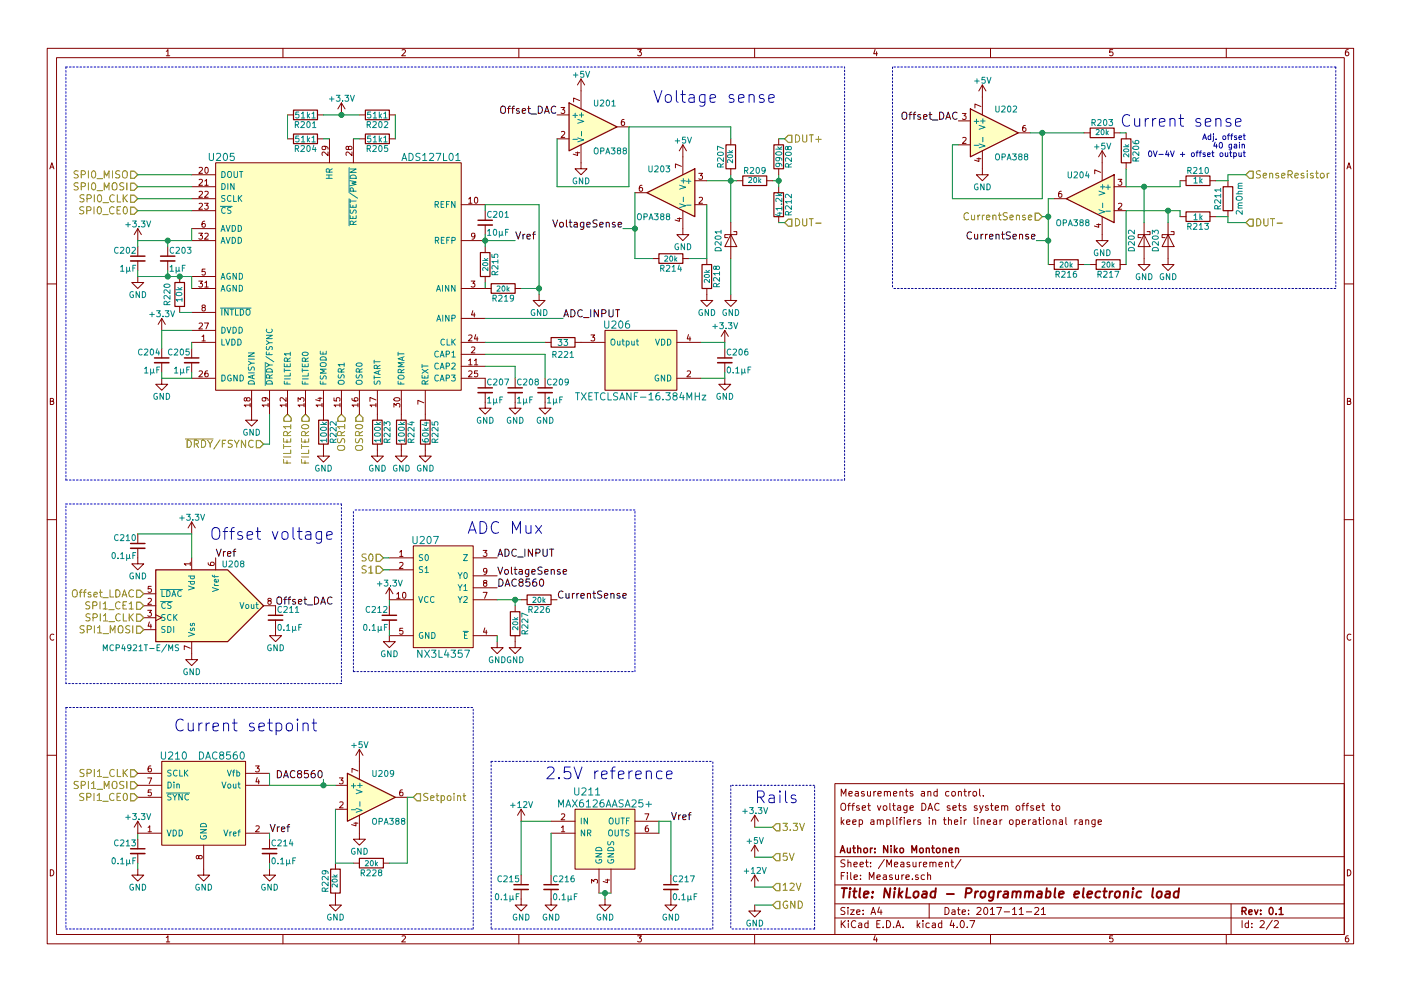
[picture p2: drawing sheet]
<svg xmlns="http://www.w3.org/2000/svg" width="297mm" height="210mm" viewBox="0 0 297 210" stroke-linecap="round" stroke-linejoin="round" font-family="sans-serif">
<g fill="none" stroke="#840000" stroke-width=".21">
<path d="M10 10.3h277v189.9h-277zM12 12.2h273v186.1h-273zM35.3 10.9l.3-.4v1.3M35.3 11.8h.7M60 10.3v1.9M85.2 10.6l.5-.1 .3 .4-.8 .9h.8M110 10.3v1.9M123.2 16.8v6.3M123.2 16.8l-.8 1.2M123.2 16.8l.8 1.2M135.2 10.5h.8l-.4 .5 .3 .1 .1 .2-.1 .4-.2 .1-.5-.1M160 10.3v1.9"/>
<path d="M185.5 10.5l-.3 .9h.8M185.9 11v.8M208.3 18l-.8 1.3M208.3 18v6.4M208.3 18l.7 1.3M210 10.3v1.9M235.9 10.5h-.6v.6h.6l.1 .5-.3 .2-.4-.1M260 10.3v1.9M285.9 10.5l-.4 .1-.2 .2-.1 .8 .3 .2 .4-.1 .1-.4-.1-.2-.4-.1-.3 .3M10.6 35.8l.4-1.3 .4 1.3M10.7 35.5h.6M40.6 39.6h5.1"/>
<path d="M40.6 37.1h5.1M42.2 35.6l.5-.1 .2 .4-.8 .9h.8M42.2 38.1l.5-.1 .2 .4-.8 .9h.8M43.4 38.4l.4-.4v1.3M43.4 39.3h.7M43.5 35.6l.2-.1a.67 .67 0 0 1 .5 .6 .67 .67 0 0 1-.5 .7l-.3-.5zM45.7 34.5h52.1v48.3h-52.1zM61 29.5h1.2M61 24.4h1.2M67.3 29.5h1.3M67.3 24.4h1.3M68.8 31l.3 .3-.1 .3-.6 .1-.1-.4 .2-.3 .7 .1 .3 .3v.2"/>
<path d="M69.5 32.3v.7l-.9-.7-.3 .2 .1 .5M69.8 29.5v5M72.4 21.8l-.8 1.3M72.4 21.8v2.6M72.4 21.8l.8 1.3M73.9 31.3l.2-.3 .4 .1 .1 .2-.1 .3-.4 .1-.2-.1-.1-.5h-.3l-.1 .5 .3 .1 .2-.2M74.6 32.3v.7l-.9-.7-.3 .2 .1 .5M74.9 29.5v5M76.2 29.5h1.3M76.2 24.4h1.3M82.5 29.5h1.3M82.5 24.4h1.3"/>
<path d="M118.1 29.5h2.5M118.1 24.4h2.5M118.9 22.8h.8l-.4 .5 .4 .1v.5l-.2 .2-.6-.2M119 28l.5-.1 .2 .3-.8 1h.8M122 32.4h.9M122.5 32.2v.8l-1-.3M122.9 21.3l-1.3-.5v.8M123.2 30.7v5.1h1.3l-1.3 1.3-1.3-1.3h1.3M130.8 26.9h2.5M132.3 25.3l-.3 .1-.2 .2-.1 .8 .3 .2 .4-.1-.1-.6-.3-.1-.3 .3M136.1 39.3l-.3 .1-.2 .2-.1 .7 .3 .3 .4-.1-.1-.7h-.3l-.3 .2M144.5 35.3l-1.3-.5v.8"/>
<path d="M144.8 30.7l-.8 1.3M144.8 30.7v6.4M144.8 30.7l.7 1.3M147.3 38.3h2.6M148.2 36.8h.7l-.4 .5 .4 .1v.5l-.2 .1-.5-.1M154.9 29.5v1.2M154.9 35.8v1.3M156.2 38.3h1.3M162.6 38.3h1.2M165.1 29.5v1.2M165.1 35.8v1.3M165.1 39.6v1.3"/>
<path d="M203.2 30.7h2.5M203.2 25.6h2.5M204 24.1h.8l-.4 .5 .4 .1v.5l-.2 .1-.6-.1M204.1 29.3l.5-.1 .2 .3-.8 .9h.8M207.1 33.7h.9M207.5 33.5v.8l-.9-.3M208 22.6l-1.3-.5v.8M208.3 32v5.1h1.2l-1.2 1.2-1.3-1.2h1.3M215.9 28.2h2.5M217.4 26.6l-.4 .1-.1 .2-.1 .7 .2 .3 .5-.1-.1-.7h-.4l-.2 .2M229.9 28.2h1.2M233.4 36.6l-1.3-.6v.9"/>
<path d="M233.7 32l-.8 1.3M233.7 32v6.3M233.7 32l.7 1.3M236.2 39.6h2.6M236.2 28.2h1.3M237.1 38h.7l-.4 .5 .4 .1v.6l-.2 .1-.5-.1M238.8 28.2v1.3M238.8 34.5v1.3M250.2 38.3h1.3M256.5 38.3h1.3M260.3 38.3v1.3M285.6 35.8l.4-1.3 .4 1.3"/>
<path d="M285.7 35.5h.6M29.2 58.7v1.2h1.3l-1.3 1.3-1.3-1.3h1.3M29.2 48.5l-.8 1.3M29.2 48.5v2.5M29.2 52.3v2.1M29.2 55.4v2M29.2 48.5l.8 1.3M35.6 52.3v2.1M35.6 55.4v2M38.1 58.7v1.2M40.6 44.7h5.1M40.6 42.2h5.1"/>
<path d="M40.6 58.7h5.1M40.6 48.5h5.1M40.6 51h5.1M42.1 59.6h.8l-.4 .5 .4 .1v.6l-.2 .1-.6-.1M42.1 49.5h.8l-.4 .5 .4 .1v.5l-.2 .1-.6-.1M42.2 40.7l.5-.1 .2 .3-.8 1h.8M42.2 43.2l.5-.1 .2 .4-.8 .9h.8M43.4 43.1h.7l-.4 .5 .4 .1v.6l-.2 .1-.5-.1M43.4 46.9l-.3 .1-.2 .2-.1 .7 .3 .3 .4-.1-.1-.6-.3-.1-.3 .2M43.4 60l.4-.4v1.3M43.4 40.7l.5-.1 .2 .3-.7 1h.7M43.4 49.6l.5-.1 .2 .3-.7 .9h.7"/>
<path d="M43.5 57.1h-.6l-.1 .6h.7v.5l-.2 .2-.5-.2M97.8 43.4h5.1M97.8 51h5.1M99.4 42.2l.3-.3v1.2M99.4 43.1h.7M99.9 59.6h.8l-.4 .5 .3 .1v.6l-.1 .1-.6-.1M100.7 50l-.2 .3-.4-.1-.1-.6 .5-.1 .2 .2-.1 .7-.3 .3h-.2M100.7 42l.2-.1a.67 .67 0 0 1 .4 .6 .67 .67 0 0 1-.4 .6l-.3-.5zM102.9 44.7v2M102.9 47.7v2.1M102.9 52.3v1.3M102.9 58.7v1.2"/>
<path d="M134.6 40.9h2.6M138.4 54.9h1.3M143.6 46.4h.9M144 46.2v.8l-.9-.3M144.8 44.7v5.1h1.2l-1.2 1.2-1.3-1.2h1.3M144.8 54.9h1.2M147.3 43.4h2.6M148.2 42l.5-.1 .2 .3-.7 .9h.7M149.9 54.9v1.2M154.9 49.8l1.3 2.5h-2.5zM154.9 47.2v7.7M155.6 49.1h.6v.7h-2.5v.6h.6"/>
<path d="M165.1 46v1.2M222.2 56.1h1.3M223.5 42.2h2.6M225 40.6h-.3l-.2 .3-.1 .7 .3 .3 .4-.2-.1-.6h-.3l-.3 .2M228.6 56.1h1.3M231.1 56.1h1.3M232.5 47.6h.9M232.9 47.5v.7l-.9-.3M233.7 46v5h1.2l-1.2 1.3-1.3-1.3h1.3M236.2 44.7h2.6M237.1 43.2l.5-.1 .2 .4-.7 .9h.7M237.5 56.1h1.3"/>
<path d="M242.6 49.8l1.2 2.5h-2.5zM242.6 47.2v8.9h1.2l-1.2 1.3-1.3-1.3h1.3M243.2 49.1h.6v.7h-2.5v.6h.6M247.6 49.8l1.3 2.5h-2.5zM247.6 47.2v8.9h1.3l-1.3 1.3-1.2-1.3h1.2M248.3 49.1h.6v.7h-2.5v.6h.6M250.2 46h1.3M256.5 46h1.3M260.3 44.7v1.3M10 60.2h2M34.3 67.6l-.8 1.2M34.3 67.6v2.5"/>
<path d="M34.3 73.9v2M34.3 77v2M34.3 67.6l.8 1.2M38.1 65v1.3M40.6 72.6h5.1M40.6 73.9v2M40.6 77v2M40.6 61.2h5.1M40.6 66.3h5.1M40.6 70.1h5.1M42.2 78.8l.5-.1 .2 .3-.8 1h.8M42.2 68.6l.5-.1 .2 .4-.8 .9h.8"/>
<path d="M42.8 71.4l.4-.3v1.2M42.8 72.3h.7M43.1 65.2l-.3-.2 .1-.2h.6v.3l-.6 .2-.1 .2 .1 .4 .2 .1h.2l.2-.3v-.3l-.2-.2M43.4 68.5h.8l-.5 1.3M43.4 60.9h.7M44 78.7h-.3l-.2 .3-.1 .7 .3 .3 .4-.2-.1-.6h-.3l-.3 .2M97.8 72.6h5.1M97.8 75.2h5.1M97.8 61.2h6.3M97.8 67.6h5.1M97.8 77.7h5.1M99.4 76.5l.3-.4v1.3"/>
<path d="M99.4 71.2l.4-.1 .3 .3-.8 .9h.8M99.4 78.8l.4-.1 .3 .3-.8 1h.8M99.4 77.4h.7M100 73.7l.5-.1 .2 .4-.8 .9h.8M100.3 65.9l-.3 .9h.7M100.6 66.4v.9M100.6 76.5l.3-.4v1.3M100.6 77.4h.7M100.9 71l-.3 .9h.7M101.2 71.5v.8M101.2 78.7h-.6v.6h.6v.5l-.1 .2-.5-.2M109.2 61.2h1.3"/>
<path d="M114.3 62.5v1.2h1.3l-1.3 1.3-1.3-1.3h1.3M115.6 72.6h1.2M121.9 72.6h6.4M125.3 71.1h.8l-.4 .4 .3 .1v.6l-.1 .1-.6-.1M128.3 70.1h15.2v12.7h-15.2zM143.5 72.6h5.1M145.7 78.8l.5-.1 .2 .3-.8 1h.8M146 71l-.3 .9h.8M146.3 71.5v.8M149.9 61.2v2.5h1.2l-1.2 1.3-1.3-1.3h1.3M153.7 70.1l-.8 1.3M153.7 70.1v2.5"/>
<path d="M153.7 73.9v2M153.7 77v2M153.7 70.1l.7 1.3M154.9 62.5v1.2h1.3l-1.3 1.3-1.2-1.3h1.2M285 60.2h2M10.7 85.1h.5l.1-.5-.6-.1v1.3h.5l.2-.4-.3-.3M34.3 80.3v1.2h1.3l-1.3 1.3-1.3-1.3h1.3M40.6 80.3h5.1M52.3 84.6l.3-.2h.3l.1 .2-.1 .4-.3 .1-.3-.1-.1-.6h-.3v.6l.2 .1 .2-.2M53 85.9h-1.2l.3 .4M53 85.6v.7M53.3 82.8v6.3h1.3l-1.3 1.3-1.2-1.3h1.2"/>
<path d="M56.1 84.4l.3 .2-.1 .4h-.6l-.1-.4 .2-.2h.7l.3 .3v.3M56.8 85.9h-1.2l.3 .4M56.8 85.6v.7M57.1 82.8v5.1M60.7 85.9h-1.3l.3 .4M60.7 84.4v.8l-1-.8-.3 .2 .1 .5M60.7 85.6v.7M61 82.8v5.1M63.2 85.2v-.8l.5 .4 .1-.4h.5l.2 .2-.2 .6M64.5 85.9h-1.3l.4 .4M64.5 85.6v.7M64.8 82.8v5.1"/>
<path d="M67.4 84.5h.9M67.8 84.3v.8l-.9-.3M68.3 85.9h-1.3l.4 .4M68.3 85.6v.7M68.6 94.2v2.6h1.2l-1.2 1.2-1.3-1.2h1.3M68.6 82.8v6.3M70.8 84.4v.6l.6 .1v-.7h.6l.1 .2-.1 .5M72.1 85.9h-1.3l.4 .4M72.1 85.6v.7M72.4 82.8v5.1M74.6 84.5l.1 .4 .2 .1 .7 .1 .3-.2-.1-.5-.6 .1-.1 .4 .2 .2M75.9 85.9h-1.3l.4 .4"/>
<path d="M75.9 85.6v.7M76.2 82.8v5.1M79.7 85.9h-1.3l.4 .4M79.7 84.9l-1.3-.6v.9M79.7 85.6v.7M80 94.2v2.6h1.3l-1.3 1.2-1.3-1.2h1.3M80 82.8v6.3M83.5 86.4v-.8l.5 .4 .1-.4h.6l.1 .2-.1 .6M83.6 84.6a.76 .76 0 0 1 1.2 .2 .74 .74 0 0 1-1.3-.1zM85.1 94.2v2.6h1.3l-1.3 1.2-1.3-1.2h1.3M85.1 82.8v6.3M89.9 85.5l-1.3-.6v.9"/>
<path d="M90.2 94.2v2.6h1.2l-1.2 1.2-1.3-1.2h1.3M90.2 82.8v6.3M97.8 80.3h5.1v2M102.9 83.3v3.3h1.2l-1.2 1.3-1.3-1.3h1.3M109.2 83.3v3.3h1.3l-1.3 1.3-1.3-1.3h1.3M109.2 80.3v2M115.6 83.3v3.3h1.2l-1.2 1.3-1.3-1.3h1.3M115.6 80.3v2M143.5 80.3h5.1M153.7 80.3v1.2h1.2l-1.2 1.3-1.3-1.3h1.3M285.7 85.1h.5l.1-.5-.6-.1v1.3h.5l.2-.4-.3-.3M10 110.3h2"/>
<path d="M29.2 116.3v3.3h1.3l-1.3 1.3-1.3-1.3h1.3M29.2 113.3v2M40.3 119.6h-1.2l.3 .4M40.3 119.3v.7M40.6 110.7v2.6M40.6 118.4v2.5M40.6 110.7l-.7 1.3M40.6 110.7l.8 1.3M44.1 119.4l.1 .4 .2 .1 .8 .1 .2-.2-.1-.5-.6 .1-.1 .4 .3 .2M45.7 118.4v2.5M82.5 118.4h5.1M84.7 117.1l.4-.3v1.3"/>
<path d="M84.7 119.4l.5-.1 .2 .4-.7 .9h.7M84.7 118.1h.7M87.6 115.8h12.7v21.6h-12.7zM100.3 118.4h5.1M102.4 116.8h.8l-.4 .5 .4 .1v.5l-.2 .2-.6-.2M285 110.3h2M11.4 134.6a.58 .58 0 0 0-.8 .6 .58 .58 0 0 0 .8 .5M30.5 128.5h2.5M30.5 131.1h2.5M30.5 133.6h2.5M30.5 126h2.5M31.3 129.5h.8l-.4 .5 .4 .1v.5l-.2 .2-.6-.2"/>
<path d="M31.4 127l.5-.1 .2 .4-.8 .9h.8M31.7 131.9l-.3 1h.8M32 132.4v.9M32.1 124.4h-.7v.6h.7v.5l-.2 .2-.5-.2M33 130.4l1.3 .7-1.3 .6M40.3 137.5l-1.2-.5v.8M40.6 136.1v3.8h1.3l-1.3 1.3-1.2-1.3h1.2M55.9 128.5h2.5v2.1M57 127.5l-.2-.3 .1-.2h.6v.3l-.6 .2-.1 .2v.4l.2 .1h.3l.2-.2v-.4l-.2-.1M58.4 131.6v3.3h1.3l-1.3 1.2-1.3-1.2h1.3M82.5 120.9h5.1M82.5 124.7v2.5h5.1"/>
<path d="M82.5 124.7l-.7 1.3M82.5 128.5v2.1M82.5 131.6v2M82.5 124.7l.8 1.3M84.1 126l.4-.3v1.2M84.1 126.9h.7M85.4 133.3h-.6l-.1 .6h.7v.5l-.2 .2-.5-.2M85.4 125.8l.2-.1a.67 .67 0 0 1 .5 .6 .67 .67 0 0 1-.5 .6l-.3-.4zM87.6 134.9h-5.1v1.2h1.3l-1.3 1.3-1.2-1.3h1.2M100.3 134.9h5.1M100.3 127.2h5.1M100.3 124.7h5.1"/>
<path d="M100.3 122.2h5.1M102.4 125.7h.9l-.6 1.2M102.7 123.7l-.2-.3 .1-.2h.6v.3l-.6 .2-.1 .2 .1 .4 .1 .1h.3l.2-.3v-.3l-.2-.1M102.8 133.2l-.3 .9h.8M103.1 133.7v.9M103.2 121.1l-.2 .3-.4-.1v-.6l.4-.1 .2 .2v.8l-.3 .3h-.3M105.4 136.1v1.3h1.3l-1.3 1.3-1.3-1.3h1.3M109.2 134.9v2.5h1.3l-1.3 1.3-1.3-1.3h1.3M109.2 128.5v1.3M110.5 127.2h1.3M116.8 127.2h1.3M286.4 134.6a.58 .58 0 0 0-.8 .6 .58 .58 0 0 0 .8 .5"/>
<path d="M76.2 159l-.8 1.3M76.2 159v6.3M76.2 159l.8 1.3M10 160.2h2M29.2 174.2v2.6h5.1M29.2 164.1h5.1M29.2 166.6h5.1M29.2 169.2h5.1M29.2 178v2.1M29.2 174.2l-.8 1.3M29.2 174.2l.8 1.3M31.3 165h.9l-.6 1.3"/>
<path d="M31.4 175.6l.3-.4v1.3M31.4 176.5h.7M32 162.5l-.4 .1-.2 .2v.7l.2 .3 .5-.2-.1-.6h-.4l-.2 .2M32.1 167.6h-.7v.6h.7v.5l-.2 .2-.5-.2M34.3 161.5h17.8v17.8h-17.8zM43.2 179.3v6.4h1.2l-1.2 1.2-1.3-1.2h1.3M52.1 176.8h5M52.1 164.1h5M52.1 166.6h5M54.2 162.5h.8l-.5 .5 .4 .1v.5l-.2 .2-.5-.2M54.3 175.3l.4-.1 .3 .4-.8 .9h.8M54.5 165l-.2 .9h.7"/>
<path d="M54.8 165.4v.9M57.1 178v2.1M71.1 166.6h2.6M71.1 171.7h2.6M72 165h.7l-.4 .5 .4 .1v.6l-.2 .1-.5-.1M72 170.2l.5-.1 .2 .4-.7 .9h.7M75 174.6h.9M75.5 174.5v.7l-1-.3M75.9 163.6l-1.3-.6v.9M76.2 173v5h1.3l-1.3 1.3-1.3-1.3h1.3M83.8 169.2h2.6M85.3 167.6h-.3l-.2 .3-.1 .7 .3 .3 .4-.2-.1-.6h-.3l-.3 .2"/>
<path d="M110.5 171.7l-.8 1.3M110.5 171.7v2.5M110.5 171.7l.8 1.3M116.8 176.8h5.1M116.8 174.2h5.1M119 175.6l.4-.4v1.3M119 172.8l.5-.1 .2 .3-.8 .9h.8M119 176.5h.7M121.9 171.7h12.7v12.7h-12.7zM134.6 176.8h5.1M134.6 174.2h5.1M136.7 172.7h.9l-.6 1.2"/>
<path d="M137.4 175.2l-.4 .1-.1 .2-.1 .7 .2 .3 .5-.2-.1-.6h-.4l-.2 .2M160 173v2.5M160 179.3v2.6M160 173l-.7 1.2M160 173l.8 1.2M160 179.3l-.7 1.3M160 179.3l.8 1.3M177 166.3h108v32h-108zM178.4 170.7l.2-.3a.53 .53 0 0 1 .7 .5v.5a.51 .51 0 0 1-.8 .5 1.05 1.05 0 0 1-.1-1.2zM178.4 168.9v-1.5l.5 1.1 .4-1.1v1.5M178.4 173.4v1.5M178.5 174.4l.4 .5"/>
<path d="M178.9 173.9l-.5 .6M179.5 174.4l.7-.1v-.3l-.5-.1-.2 .2 .1 .7h.6M179.7 170.9h.6M180 168.4l.7-.1-.1-.3-.4-.1-.2 .2 .1 .7h.5M180.3 170.4l-.4 .3v1.2M180.6 170.9h.6M180.8 174.4l.7-.1v-.3l-.5-.1-.2 .2 .1 .7h.6M181.2 170.4l-.4 .3v1.2M181.4 168h.5l.1 .9M182 168.3l-.7 .2 .2 .4 .5-.1M182.2 174l.4-.1 .3 .3-.1 .6h-.6M182.2 171l-.4-.1-.2 .2 .1 .3 .5 .1v.4h-.6"/>
<path d="M182.2 173.9v1.5M182.8 171.4l.7-.1v-.3l-.5-.1-.2 .2 .1 .8h.6M183.2 168l-.3-.1-.3 .2 .1 .2 .5 .2v.3h-.6M183.9 167.9l.1 .9 .4 .1 .2-.1M184 170.9h.5M184.2 170.4v1.3l.3 .2M184.6 167.9v1M184.7 174h.5l.1 .9M185.3 167.9v1M185.3 174.3l-.7 .3 .2 .3 .5-.1M185.7 167.9l-.4 .3M186 174.1l.2-.2 .4 .1v.9"/>
<path d="M186 173.9v1M186 170.9l.4 1 .4-1M186.1 168.4l.7-.1v-.3l-.4-.1-.3 .2 .1 .7h.6M186.6 174.1l.3-.2 .3 .1 .1 .9M187.3 171.1l.2-.2 .5 .2v.5l-.1 .3h-.4l-.2-.1zM187.5 168l.2-.1 .4 .1v.9M187.5 167.9v1M188 174l.4-.1 .3 .3-.1 .6h-.6M188 173.9v1.5M188.1 168.1l.3-.2 .3 .1 .1 .9M188.7 170.4v1.3l.2 .2M189.3 170.9h.5"/>
<path d="M189.4 173.4v1.3l.2 .2M189.4 168.4l.7-.1v-.3l-.4-.1-.3 .2 .1 .7h.6M189.5 170.4v1.3l.3 .2M190.1 173.4v.2M190.1 173.9v1M190.3 171h.6l.1 .9M190.7 173.9h.5M190.8 168l.2-.1 .4 .1v.9M190.8 167.9v1M191 171.3l-.8 .3 .3 .3h.5M191.2 173.4l-.3 .3v1.2M191.7 173.4v.2"/>
<path d="M191.7 173.9v1M191.9 167.9h.6M192.2 167.4v1.3l.3 .2M192.3 170.9v1.4l-.3 .1h-.3M192.3 171l-.4-.1-.3 .3 .1 .6 .2 .1h.4M192.4 174.4l.7-.1-.1-.3-.4-.1-.2 .2v.7h.6M192.9 171.4l.7-.1v-.3l-.4-.1-.3 .2 .1 .8h.6M193.5 168l-.3-.1-.3 .2 .1 .2 .5 .2v.3h-.6M193.7 173.9v1M194.2 173.9l-.5 .3M195.2 174l-.4-.1-.2 .2 .1 .3 .5 .1v.3h-.6M195.4 168h.6v.9"/>
<path d="M195.5 170.4a.76 .76 0 0 1 .8 .8 .76 .76 0 0 1-.8 .7zM196 168.3l-.7 .2 .2 .4 .5-.1M196.7 168l.2-.1 .4 .1 .1 .9M196.7 167.9v1M196.7 171.9l.5-1.5 .5 1.5M196.9 171.5h.7M197 173.4v.2M197 173.9v1M197.7 174.1l.2-.2 .4 .1 .1 .9M197.7 173.9v1M198.7 168l-.4-.1-.3 .3 .1 .6 .2 .1 .4-.1M198.7 167.4v1.5"/>
<path d="M199.1 170.6a.71 .71 0 0 0-1 .5 .71 .71 0 0 0 .7 .8l.3-.1M200 173.9h.6M200.2 173.4v1.3l.4 .2M201.1 174.1l.2-.2 .4 .1v.9M201.1 173.4v1.5M201.2 168l-.4-.1-.3 .3 .1 .6 .2 .1 .4-.1M201.4 171l-.4-.1-.2 .2 .1 .3 .5 .1v.4h-.6M201.9 168l.2-.1 .4 .1 .1 .6-.2 .2-.3 .1-.2-.1zM202 171.4l.7-.1v-.3l-.4-.1-.3 .2 .1 .8h.6M202.4 174.4l.7-.1-.1-.3-.4-.1-.2 .2v.7h.6M203.2 168l.2-.1 .4 .1v.9M203.2 170.9h.6"/>
<path d="M203.2 167.9v1M203.4 170.4v1.3l.4 .2M203.7 173.4v.2M203.7 173.9v1M204.3 167.9h.6M204.4 173.9v1M204.5 167.4v1.3l.4 .2M204.8 171l-.4-.1-.2 .2 .1 .3 .5 .1v.4h-.6M204.9 173.9l-.5 .3M205.4 167.9v1M205.8 167.9l-.4 .3M206.3 168l.3-.1 .4 .1 .1 .6-.2 .2-.3 .1-.3-.1z"/>
<path d="M206.5 173.4v1.3l.2 .2M207.1 171l-.3-.1-.2 .2v.3l.5 .1v.4h-.5M207.3 173.4v.2M207.3 173.9v1M207.7 167.4v1.3l.2 .2M207.7 170.9l.4 1M208 174.1l.2-.2 .4 .1 .1 .9M208 173.9v1M208.4 170.9l-.5 1.4-.2 .1M208.5 168.8v.1M209.3 174.4l.7-.1v-.3l-.5-.1-.2 .2 .1 .7h.6M209.5 171l-.4-.1-.2 .2 .1 .3 .5 .1v.4h-.6"/>
<path d="M210 170.9h.6M210.2 170.4v1.3l.4 .2M210.7 174h.6v.9M211 171.4l.7-.1v-.3l-.5-.1-.2 .2 .1 .8h.6M211.3 174.3l-.7 .3 .2 .3 .5-.1M212 173.9v1M212.4 171.1l.2-.2 .4 .1v.9M212.4 170.9v1M212.4 173.9l-.4 .3M213 171.1l.2-.2 .4 .1 .1 .9M214.1 174.1l.2-.2 .4 .2 .1 .5-.1 .2-.4 .1-.2-.1zM215.4 174l.5-.1 .3 .3-.2 .6h-.6"/>
<path d="M215.4 173.9v1.5M215.5 171.1l.2-.2 .5 .2v.5l-.1 .3h-.4l-.2-.1zM216.7 170.9h.5M216.7 174.4l.7-.1v-.3l-.5-.1-.2 .2 .1 .7h.6M217.2 170.4l-.3 .3v1.2M217.5 170.9h.6M218.1 170.4l-.4 .3v1.2M218.1 173.9v1M218.5 173.9l-.4 .3M219 174h.6l.1 .9M219.1 171l-.4-.1-.2 .2 .1 .3 .5 .1v.4h-.6M219.7 174.3l-.8 .3 .3 .3 .5-.1"/>
<path d="M219.7 171.4l.7-.1v-.3l-.4-.1-.3 .2 .1 .8h.6M220.2 173.9h.5M220.4 173.4v1.3l.3 .2M220.9 170.9h.6M221.1 170.4v1.3l.4 .2M221.2 173.4v.2M221.2 173.9v1M221.9 174.1l.2-.2 .5 .2 .1 .5-.2 .2-.4 .1-.2-.1zM222.9 170.9h.6M223.1 170.4v1.3l.4 .2M223.3 174.1l.2-.2 .4 .1v.9M223.3 173.9v1"/>
<path d="M224 171.1l.2-.2 .4 .2 .1 .5-.1 .3h-.4l-.2-.1zM224.6 174h.6l.1 .9M225.3 174.3l-.7 .3 .2 .3 .5-.1M226 173.4v1.3l.2 .2M227.9 173.9v1M228.3 173.9l-.4 .3M228.9 174h.5l.1 .9M229.5 174.3l-.7 .3 .2 .3 .5-.1M230.2 174.1l.2-.2 .4 .1v.9M230.2 173.9v1M232.2 173.9l-.1 1.4-.2 .1h-.4M232.2 174l-.5-.1-.2 .3v.6l.2 .1 .5-.1"/>
<path d="M232.8 174.4l.7-.1v-.3l-.5-.1-.2 .2 .1 .7h.6M285 160.2h2M10.7 184.5a.65 .65 0 0 1 .7 .7 .65 .65 0 0 1-.7 .6zM29.2 184.4v1.3h1.3l-1.3 1.2-1.3-1.2h1.3M29.2 181.1v2M35.3 198.9l.3-.4v1.3M35.3 199.8h.7M42.1 181.7l.3-.2 .3 .1 .2 .1-.2 .5h-.3l-.2-.1-.2-.5h-.3v.6h.2l.2-.2M57.1 184.4v1.3h1.3l-1.3 1.2-1.2-1.2h1.2M57.1 181.1v2M60 198.3v1.9M71.1 189.5v2.5h1.3l-1.3 1.3-1.3-1.3h1.3"/>
<path d="M71.1 183.1v1.3M74.9 183.1h1.3M81.3 183.1h1.2M85.2 198.6l.5-.1 .3 .4-.8 .9h.8M110 198.3v1.9M110.5 188.7v3.3h1.3l-1.3 1.3-1.3-1.3h1.3M110.5 185.7v2M116.8 188.7v3.3h1.3l-1.3 1.3-1.2-1.3h1.2M116.8 185.7v2M125.4 187.4v-.8l.5 .4 .1-.4h.6l.1 .2-.1 .6M127 184.4v5.1M128.3 190.7v1.3h1.2l-1.2 1.3-1.3-1.3h1.3"/>
<path d="M128.4 186.7h.8M128.8 186.5v.8l-.9-.3M129.5 184.4v5.1M135.2 198.5h.8l-.4 .5 .3 .1 .1 .2-.1 .4-.2 .1-.5-.1M142.2 188.7v3.3h1.3l-1.3 1.3-1.2-1.3h1.2M142.2 185.7v2M160 198.3v1.9M160 192v1.3h1.3l-1.3 1.3-1.3-1.3h1.3M160 185.7l-.7 1.2M160 185.7v2.5M160 185.7l.8 1.2M177 194.8h108"/>
<path d="M177 191.8h108M177 187.8h108M177 181.8h108M178.4 195.3v1.5M178.4 185.8h.5M178.6 196l.6 .8M179.1 185.1h-.7v1.5M179.1 192.6l-.5-.1-.3 .3 .1 .3 .7 .4v.4l-.2 .1-.6-.1M179.1 182.5l-.5-.1-.3 .3 .1 .3 .7 .4v.4l-.2 .1-.6-.1M179.2 195.3l-.8 .9M179.7 185.1v.2M179.7 185.6v1"/>
<path d="M179.8 192.5v.2M179.8 183.1l.2-.2 .4 .1v.9M179.8 182.4v1.5M179.8 193v1M179.9 195.3v.2M179.9 195.8v1M180.3 193h.8l-.8 1h.8M180.4 185.1v1.3l.2 .2M181.1 183.4l.7-.1-.1-.3-.4-.1-.2 .2v.7h.6M181.1 186.1l.7-.1-.1-.3-.4-.1-.2 .2 .1 .7h.5M181.4 195.5a.71 .71 0 0 0-1 .5 .71 .71 0 0 0 .8 .8l.2-.1M181.6 193.5l.7-.1v-.3l-.4-.1-.3 .2 .1 .7h.6"/>
<path d="M182.1 195.9h.6v.9M182.3 183.4l.8-.1-.1-.3-.4-.1-.3 .2 .1 .7h.6M182.4 186.5v.1M182.4 185.7v.1M182.7 196.2l-.7 .3 .2 .3 .5-.1M183 193.9v.1M183 193.1v.1M183.5 182.9h.6M183.7 182.4v1.3l.4 .2M184 195.9l-.4-.1-.3 .3 .1 .6 .2 .1 .4-.1M184 195.3v1.5M184.3 186.6v-1.5l.5 1.1 .5-1.1v1.5"/>
<path d="M184.6 183.8v.1M184.6 183v.1M184.7 194l.4-1.5 .5 1.5M184.8 193.6h.7M185.5 198.5l-.3 .9h.8M185.9 199v.8M185.9 196h.5M185.9 186.1l.7-.1v-.3l-.4-.1-.3 .2 .1 .7h.6M186.4 192.5l-.3 1h.9M186.6 195.3h-.7v1.5h.7M186.8 193v1M187.2 196.7v.1"/>
<path d="M187.3 185.7h.6v.9M187.5 182.3l-1.3 2M187.9 186l-.7 .3 .3 .3 .4-.1M188 195.3a.76 .76 0 0 1 .8 .8 .76 .76 0 0 1-.8 .7zM188 183.9v-1.5l.5 1.1 .5-1.1v1.5M189.2 185.7l-.4-.1-.2 .2v.2l.6 .2v.3h-.6M189.5 196.7v.1M189.6 183.4l.7-.1v-.3l-.4-.1-.3 .2 .1 .7h.6M189.9 185.6v.9l.4 .1 .2-.1M190 196.8l.4-1.5 .6 1.5M190.1 196.4h.7M190.5 185.6v1"/>
<path d="M191 183h.6v.9M191.2 185.6v1M191.5 196.7v.1M191.6 185.6l-.4 .3M191.6 183.3l-.7 .3 .3 .3 .4-.1M192.1 186.1l.7-.1-.1-.3-.4-.1-.2 .2 .1 .7h.5M192.9 183l-.4-.1-.2 .2 .1 .3 .5 .1v.3h-.6M193.4 186.5v.1M193.6 182.9v.9l.4 .1 .2-.1M194.2 182.9v1M194.5 195.3v1.5M194.6 196.3l.4 .5"/>
<path d="M194.7 185.7l-.4-.1-.2 .2 .1 .2 .5 .2v.3h-.6M194.9 182.9v1M195 195.8l-.5 .6M195.4 182.9l-.5 .3M195.7 195.3v.2M195.7 195.8v1M195.8 183.4l.7-.1-.1-.3-.4-.1-.2 .2 .1 .7h.5M196 185.7l-.4-.1-.3 .3 .1 .6 .2 .1 .4-.1M196.7 185.7l.2-.1 .4 .1v.9M196.7 185.1v1.5M197 191.8v3M197 195.9l-.4-.1-.3 .3 .1 .6 .2 .1 .4-.1"/>
<path d="M197.2 183.1l.2-.2 .3 .1 .1 .9M197.2 182.9v1M197.7 195.9h.6v.9M197.8 183.1l.2-.2 .4 .1 .1 .9M198.3 196.2l-.7 .3 .2 .3 .5-.1M199.1 183.4l.7-.1-.1-.3-.4-.1-.2 .2 .1 .7h.5M199.7 195.9l-.5-.1-.2 .3v.6l.2 .1 .5-.1M199.7 195.3v1.5M200.4 192.5a.76 .76 0 0 1 .8 .8 .76 .76 0 0 1-.8 .7zM200.5 183.1l.2-.2 .3 .1 .1 .9M200.5 182.9v1M201.6 182.9h.6"/>
<path d="M201.8 195.2l-.4 1.1h1M201.8 182.4v1.3l.4 .2M201.9 193.1h.5l.1 .9M202.2 195.8v1M202.5 193.4l-.7 .3 .2 .3 .5-.1M202.9 196.7v.1M203 193h.6M203.2 192.5v1.3l.4 .2M203.7 182.3l-1.2 2M203.8 195.4l.1-.1a.8 .8 0 0 1 .6 .8 .8 .8 0 0 1-.6 .7 .97 .97 0 0 1-.1-1.4zM204 193.5l.7-.1-.1-.3-.4-.1-.2 .2 .1 .7h.5M205.1 196.7v.1"/>
<path d="M205.4 193.9v.1M205.4 193.1v.1M205.6 195.3h1.1l-.7 1.5M207.1 192.7l.6-.2 .3 .5-.9 1h.9M208.7 192.7l.2-.2a.8 .8 0 0 1 .5 .8 .8 .8 0 0 1-.5 .7l-.3-.5zM210 193l.4-.5v1.5M210 194h.8M210 198.3v1.9M211.3 192.5h1l-.6 1.5M212.9 193.5h1.1M214.7 193l.4-.5v1.5M214.7 194h.8"/>
<path d="M216.1 193l.4-.5v1.5M216.1 194h.9M217.6 193.5h1.1M219.4 192.7l.6-.2 .2 .5-.9 1h.9M220.8 193l.4-.5v1.5M220.8 194h.9M235.9 198.5h-.6v.7l.6-.1 .1 .5-.3 .2-.4-.1M260 198.3v1.9M261 191.8v6.5M263.3 195.3v1.5M264.7 195.9l-.4-.1-.3 .3 .1 .6 .2 .1 .4-.1M264.7 195.3v1.5"/>
<path d="M265.4 196.7v.1M265.4 195.9v.1M267.2 195.5l.6-.2 .2 .5-.9 1h.9M269.7 195.2l-1.2 2M270.2 195.5l.6-.2 .2 .5-.9 1h.9M285.7 184.5a.65 .65 0 0 1 .7 .7 .65 .65 0 0 1-.7 .6zM285.9 198.5l-.4 .1-.2 .3-.1 .7 .3 .2 .4-.1 .1-.4-.1-.2-.4-.1-.3 .3"/>
</g>
<g fill="none" stroke="#840000" stroke-width=".3">
<path d="M27.7 54.4h3M34 54.4h3.1M101.3 46.7h3.1M32.8 75.9h3M39.1 75.9h3.1M152.1 75.9h3.1M101.3 82.3h3.1M107.7 82.3h3M114 82.3h3.1M27.7 115.3h3M56.9 130.6h3M81 130.6h3.1"/>
<path d="M179.7 179.9v.9l.4 .1 .2-.1M180.3 179.9v1M180.8 179.9h.6M181 179.4v1.3l.4 .2M181.9 179.4v1.5M184.6 179.9v1M185 179.9l-.4 .3M188.2 179.4v1.5l-.8-1.5v1.5M188.9 179.4v.2M188.9 179.9v1M189.6 179.4v1.5M190.2 179.9l-.6 .6"/>
<path d="M196.4 179.9v1M197.5 179.9h.6M197.7 179.4v1.3l.4 .2M199.9 179.9v1M202.6 179.9v1M27.7 180.1h3M55.6 180.1h3.1M109 187.7h3M115.3 187.7h3.1M140.7 187.7h3.1M178.2 180.9l.4-1.5 .5 1.5M178.3 180.5h.7"/>
<path d="M181.9 180.1l.2-.2 .3 .1 .1 .9M183.2 180.1l.2-.2 .4 .2 .1 .5-.1 .2-.4 .1-.2-.1zM185.5 180.8v.1M185.5 180v.1M189.8 180.4l.4 .5M190.9 180.1l.2-.2 .4 .2 .1 .5-.2 .2-.3 .1-.2-.1zM193.3 180.9v-1.5l.6 1.1 .4-1.1v1.5M195 180.1l.2-.2 .5 .2 .1 .5-.2 .2-.4 .1-.2-.1zM196.4 180.1l.2-.2 .4 .1v.9M198.6 180.1l.2-.2 .4 .2 .1 .5-.1 .2-.4 .1-.2-.1zM199.9 180.1l.3-.2 .3 .1 .1 .9M201.2 180.4l.7-.1v-.3l-.5-.1-.2 .2 .1 .7h.6"/>
<path d="M202.6 180.1l.2-.2 .4 .1v.9M263.3 193.3l.8-.1 .1-.2-.1-.3-.2-.2h-.6v1.5M263.7 193.3l.5 .7M264.8 193.5l.7-.1-.1-.3-.4-.1-.2 .2v.7h.6M266 193l.3 1 .4-1M267.3 193.9v.1M267.3 193.1v.1M269.3 192.6l.1-.1a.8 .8 0 0 1 .5 .8 .8 .8 0 0 1-.5 .7 .97 .97 0 0 1-.1-1.4zM270.6 193.9v.1M271.2 193l.4-.5v1.5M271.2 194h.9"/>
</g>
<g fill="none" stroke="#840000" stroke-width=".41">
<path d="M178.5 188.4h1.1M179 188.4l-.2 2M180.2 189.1l-.2 1.3M180.3 188.4l-.1 .2 .2-.1-.1-.1-.1 .2M180.9 189.1h.7M181.2 188.4l-.2 1.8 .1 .1 .4 .1M182.4 188.4l-.2 1.8 .2 .2M183.2 189.8l.9-.2v-.4l-.6-.1-.3 .3v.9h.7M184.9 190.3v.1M185.1 189.2l-.1 .2-.1-.1 .2-.1-.1 .2M188.8 188.4l-.3 2-.9-2-.2 2M189.7 189.1l-.2 1.3"/>
<path d="M189.7 188.4v.2l.1-.1-.1-.1v.2M190.7 188.4l-.2 2M190.7 189.7l.5 .7M191.4 189.1l-.9 .8M192.3 188.4l-.2 2h.9M193.9 189.3l.3-.2 .5 .2v.8l-.4 .3-.6-.1zM195.7 189.2h.7v1.2M196.5 189.6l-.7 .1a.4 .4 0 0 0-.3 .3 .4 .4 0 0 0 .2 .4l.7-.1M198.3 189.2l-.2-.1a.67 .67 0 0 0-.8 .4v.8l.3 .1 .6-.1M198.4 188.4l-.2 2M200.7 189.7h1.6M204.8 189.5l.9-.1a.56 .56 0 0 0 .1-.9l-.9-.1-.2 2"/>
<path d="M206.8 189.1l-.1 1.3M207.4 189.1l-.4 .1-.2 .3M208.1 189.3l.3-.2 .5 .2v.8l-.4 .3-.6-.1zM210.7 189.1l-.3 1.8a.53 .53 0 0 1-.7 .1M210.7 189.2l-.2-.1a.67 .67 0 0 0-.8 .4v.8l.3 .1 .6-.1M211.7 189.1l-.2 1.3M212.2 189.1l-.3 .1-.3 .3M212.9 189.2h.8l-.1 1.2M213.7 189.6l-.7 .1a.4 .4 0 0 0-.3 .3 .4 .4 0 0 0 .3 .4l.6-.1M214.7 189.3l.3-.2 .5 .1-.1 1.2M214.7 189.1l-.1 1.3M215.6 189.4a.52 .52 0 0 1 .8-.2l-.1 1.2"/>
<path d="M217.4 189.3l.3-.2 .5 .1-.1 1.2M217.4 189.1l-.2 1.3M218.2 189.4a.52 .52 0 0 1 .8-.2v1.2M220.1 189.2h.7v1.2M220.9 189.6l-.7 .1a.4 .4 0 0 0-.4 .3 .4 .4 0 0 0 .3 .4l.7-.1M221.9 189.2l.5-.1 .3 .2-.1 1a.67 .67 0 0 1-.9 0M221.9 188.4l-.2 2M223.7 188.4l-.2 1.8 .3 .2M224.5 189.8l1-.2v-.4l-.6-.1-.3 .3v.9h.7M227.8 189.8l1-.2-.1-.4-.6-.1-.3 .3v.9h.8M229.8 188.4l-.2 1.8 .2 .2M230.6 189.8l.9-.2v-.4l-.6-.1-.3 .3v.9h.7"/>
<path d="M233.3 189.2l-.2-.1a.67 .67 0 0 0-.8 .4v.8l.3 .1 .6-.1M233.9 189.1h.8M234.3 188.4l-.2 1.8v.1l.4 .1M235.3 189.1l-.1 1.3M235.9 189.1l-.4 .1-.2 .3M236.6 189.3l.3-.2 .5 .2v.8l-.4 .3-.6-.1zM238.4 189.3l.3-.2 .4 .1v1.2M238.4 189.1l-.2 1.3M240.2 189.1l-.2 1.3M240.3 188.4l-.1 .2 .2-.1-.1-.1-.1 .2M242 189.2l-.2-.1a.67 .67 0 0 0-.8 .4v.8l.3 .1 .6-.1M244.5 188.4l-.2 1.8 .2 .2"/>
<path d="M245.4 189.3l.3-.2 .6 .2v.8l-.5 .3-.5-.1zM247.2 189.2h.8v1.2M248.1 189.6l-.8 .1a.4 .4 0 0 0-.3 .3 .4 .4 0 0 0 .3 .4l.7-.1M249.9 189.2l-.2-.1a.67 .67 0 0 0-.8 .4v.8l.3 .1 .6-.1M250 188.4l-.2 2"/>
</g>
<g fill="none" stroke="#840000" stroke-width=".25">
<path d="M62.2 28.4h5.1v2.1h-5.1zM62.2 23.4h5.1v2h-5.1zM77.5 28.4h5v2.1h-5zM77.5 23.4h5v2h-5zM120.6 21.8l10.2 5.1-10.2 5.1zM153.9 30.7h2.1v5.1h-2.1zM157.5 37.3h5.1v2.1h-5.1zM164.1 30.7h2v5.1h-2zM205.7 23.1l10.2 5.1-10.2 5.1zM231.1 27.2h5.1v2h-5.1zM237.7 29.5h2.1v5h-2.1zM251.5 37.3h5v2.1h-5z"/>
<path d="M259.3 39.6h2.1v5.1h-2.1zM37.1 59.9h2v5.1h-2zM101.9 53.6h2v5.1h-2zM137.2 40.9l10.1-5.1v10.2zM139.7 53.8h5.1v2.1h-5.1zM148.8 56.1h2.1v5.1h-2.1zM164.1 40.9h2v5.1h-2zM223.5 55.1h5.1v2h-5.1zM226.1 42.2l10.1-5.1v10.1zM232.4 55.1h5.1v2h-5.1zM251.5 45h5v2h-5zM104.1 60.2h5.1v2h-5.1z"/>
<path d="M116.8 71.6h5.1v2.1h-5.1zM67.6 89.1h2v5.1h-2zM79 89.1h2v5.1h-2zM84.1 89.1h2v5.1h-2zM89.2 89.1h2v5.1h-2zM33 120.9h15.3l7.6 7.6-7.6 7.6h-15.3zM108.2 129.8h2v5.1h-2zM111.8 126.2h5v2.1h-5zM73.7 164.1l10.1 5.1-10.1 5zM70.1 184.4h2v5.1h-2zM76.2 182.1h5.1v2h-5.1z"/>
</g>
<g fill="none" stroke="#008484" stroke-width=".21">
<path d="M121.6 15.9h.9M122 15.4v1M123.7 15.1h-.6v.6h.6v.6l-.1 .1-.5-.1M124.2 15.1l.4 1.3 .4-1.3M206.7 17.2h.9M207.1 16.7v1M208.8 16.4h-.6v.6h.6v.5l-.1 .2-.5-.2M209.3 16.4l.4 1.3 .4-1.3M44.4 32.5v1.3l.3 .3h.3l.3-.3v-1.3M45.9 32.7l.6-.2 .3 .5-1 1.1h1M47 36.4a.64 .64 0 0 1 .8 .6 .64 .64 0 0 1-.8 .7zM47 38.9a.64 .64 0 0 1 .8 .7 .64 .64 0 0 1-.8 .6z"/>
<path d="M47.5 32.7l.2-.2a.81 .81 0 0 1 .6 .8 .81 .81 0 0 1-.6 .8l-.2-.2-.2-.4zM48.3 38.9v1.3M48.4 36.4h.5l.2 .8a.42 .42 0 0 1-.2 .4 .42 .42 0 0 1-.5 0l-.1-.4zM49.6 32.5h-.7l-.1 .8 .2-.2 .5 .1 .2 .6-.3 .3-.6-.2M49.6 36.4v1l.3 .3h.2l.2-.3v-1M49.6 38.9v1.3l-.7-1.3v1.3M50.8 36.4h.7M51.1 36.4v1.3M62.6 31.5h.6l.1-.5-.7-.1v1.3M62.6 26.5l.6-.1 .1-.5-.7-.1v1.3M62.9 31.5l.4 .7M62.9 26.5l.4 .6"/>
<path d="M63.3 28.8h-.6v.6h.6v.6l-.1 .1-.5-.1M63.3 23.8h-.6v.6h.6v.5l-.1 .1-.5-.1M63.8 31l.5-.1 .2 .3-.7 1h.7M63.8 25.9l.5-.1 .2 .4-.7 .9h.7M63.9 29.2l.4-.4v1.3M63.9 24.1l.4-.3v1.2M63.9 30.1h.7M63.9 25h.7M65.2 31l.1-.1a.67 .67 0 0 1 .5 .6 .67 .67 0 0 1-.5 .7l-.3-.5zM65.2 25.9l.1-.1a.67 .67 0 0 1 .5 .6 .67 .67 0 0 1-.5 .7l-.3-.5zM65.2 23.8v1.2M65.2 28.8v1.3"/>
<path d="M65.3 29.6l.4 .5M65.3 24.6l.4 .4M65.7 29.3l-.5 .4M65.7 24.2l-.5 .5M66.1 29.2l.4-.4v1.3M66.1 24.1l.4-.3v1.2M66.1 30.1h.8M66.1 25h.8M66.3 26.2l.3-.4v1.3M66.3 27.1h.7M66.5 30.8l-.2 .9h.7M66.9 31.3v.9"/>
<path d="M69.2 37.8h1.2M69.2 37.1h1.2M69.7 37.1v.7M69.8 36.5l-.1-.6h-.4l-.1 .6h1.2M69.8 21h1M70.3 20.5v1M70.4 35.8l-.6 .4M71.3 20.2h.8l-.4 .5 .3 .1v.6l-.1 .1-.6-.1M72.6 21.4v.1M73.1 20.2h.8l-.4 .5 .4 .1v.6l-.2 .1-.6-.1M74 35.6v5.3M74.2 38.3l1.3 .3-.9 .3 .9 .2-1.3 .3"/>
<path d="M74.2 35.9h1.3l-1.3 .7h1.3M74.3 20.2l.4 1.3 .4-1.3M74.3 37.4a.69 .69 0 0 1 .8-.2 .69 .69 0 0 1 .4 .6h-1.3zM77.9 31.5h.6v-.5l-.6-.1v1.3M77.9 26.5l.6-.1v-.5l-.6-.1v1.3M78.2 31.5l.4 .7M78.2 26.5l.4 .6M78.6 28.8h-.6l-.1 .6h.7v.6l-.2 .1-.5-.1M78.6 23.8h-.6l-.1 .6h.7v.5l-.2 .1-.5-.1M79.1 31l.5-.1 .2 .3-.8 1h.8M79.1 25.9l.5-.1 .2 .4-.8 .9h.8M79.1 29.2l.4-.4v1.3"/>
<path d="M79.1 24.1l.4-.3v1.2M79.1 30.1h.8M79.1 25h.8M80.4 31l.2-.1a.67 .67 0 0 1 .4 .6 .67 .67 0 0 1-.4 .7l-.3-.5zM80.4 25.9l.2-.1a.67 .67 0 0 1 .4 .6 .67 .67 0 0 1-.4 .7l-.3-.5zM80.4 23.8v1.2M80.4 28.8v1.3M80.5 29.6l.4 .5M80.5 24.6l.4 .4M80.9 29.3l-.5 .4M80.9 24.2l-.5 .5M81.4 29.2l.3-.4v1.3"/>
<path d="M81.4 24.1l.3-.3v1.2M81.4 30.1h.7M81.4 25h.7M81.5 25.9l.5-.1 .2 .4-.8 .9h.8M82.2 30.9h-.6l-.1 .6h.7v.5l-.2 .2-.5-.2M85.2 34.1l.5-1.6 .5 1.6M85.3 33.6h.8M86.7 32.5a.77 .77 0 0 1 .9 .8 .77 .77 0 0 1-.9 .8zM89.1 32.6l-.6-.1-.3 .2v.4l.7 .3 .2 .4-.4 .3-.5-.1M89.6 33l.5-.5v1.6M89.6 34.1h.9M91.1 32.7l.5-.2 .3 .5-.9 1.1h.9"/>
<path d="M92.5 32.5h1l-.7 1.6M94 32.5v1.6h.8M95.4 32.6l.2-.1a.81 .81 0 0 1 .5 .8 .81 .81 0 0 1-.5 .8 .98 .98 0 0 1-.2-1.5zM96.6 33l.5-.5v1.6M96.6 34.1h.9M121.5 29.6h.9M121.5 24.5h.9M121.9 24v1M122.2 37.8a.59 .59 0 0 0-.7 .6 .59 .59 0 0 0 .7 .5l.1-.5h-.3M122.5 29.3l1.3 .4-1.3 .4M122.5 25.3l1.3 .4-1.3 .5M122.8 24.4h1"/>
<path d="M123.3 23.9v1M123.3 27.9v.9M123.5 37.7v1.3l-.7-1.3v1.3M124.2 37.7a.64 .64 0 0 1 .7 .7 .64 .64 0 0 1-.7 .6zM126 21.2v1l.3 .3h.2l.2-.3v-1M126 31.6l.3-.2h.3l.2 .8a.42 .42 0 0 1-.2 .4 .42 .42 0 0 1-.4 0l-.2-.4zM127.3 21.3l.5-.1 .2 .4-.8 .9h.8M127.4 32h.6v-.5l-.6-.1v1.3M128.4 32.7l.5-1.3 .4 1.3M128.6 32.3h.6M128.6 21.3l.2-.1a.67 .67 0 0 1 .5 .7 .67 .67 0 0 1-.5 .6l-.3-.5zM129.6 31.4h.8l-.5 .5 .4 .1v.5l-.2 .2-.5-.2"/>
<path d="M129.7 21.6l.4-.4v1.3M129.7 22.5h.8M131.1 31.9l-.2-.2 .1-.3 .5 .1v.3l-.5 .2-.1 .2v.3l.2 .2h.3l.2-.3-.1-.4-.1-.1M132.3 31.9l-.2-.2 .1-.3 .6 .1v.3l-.6 .2-.1 .2 .1 .3 .1 .2h.3l.2-.3v-.4l-.2-.1M137.6 35.2v1l.2 .3h.2l.3-.3v-1M138.8 35.3l.5-.1 .2 .4-.7 .9h.7M140.2 35.3l.1-.1a.67 .67 0 0 1 .5 .6 .67 .67 0 0 1-.5 .7l-.2-.5zM141.2 35.2h.8l-.4 .5 .3 .1v.5l-.1 .2-.6-.2M143.2 29.9h.9M143.6 29.4v1M144.1 39.3l1.3 .4-1.3 .4M144.4 38.4h1"/>
<path d="M144.9 37.9v1M145.3 29.1h-.6v.6h.6v.5l-.1 .2-.5-.2M145.5 38.4h1M145.8 29.1l.4 1.3 .4-1.3M146 38v.9M152.2 32.4a.69 .69 0 0 1 1.2 .3 .74 .74 0 0 1-1.3-.1zM152.8 35.4l-.1-.6h-.5l-.1 .6h1.3M153.4 33.5v.8l-.9-.8-.4 .2 .1 .5M153.4 31.5l-1.3-.5v.8M153.4 34.7l-.6 .4M154.2 32.4h1.1M154.3 33a.64 .64 0 0 1 1 .2 .61 .61 0 0 1-.6 .3 .61 .61 0 0 1-.5-.4z"/>
<path d="M154.6 31.9l.4 .5M155.3 33.9v.7l-.8-.7-.3 .2 .1 .4M155.3 31.9l-.4 .4M157.9 36.2l.6-.1v-.5l-.6-.1v1.3M158.2 36.2l.4 .6M158.7 37.7l.5-.1 .2 .3-.7 .8h.7M159.1 35.6l.5-.1 .2 .4-.8 .9h.8M159.9 37.7l.1-.1a.53 .53 0 0 1 .5 .6 .53 .53 0 0 1-.6 .5l-.1-.4zM160.4 35.6l.2-.1a.67 .67 0 0 1 .4 .7 .67 .67 0 0 1-.4 .6l-.3-.5zM160.9 37.6v1.1M161 38.3l.3 .4M161.3 38l-.4 .4"/>
<path d="M162.2 36.1l-.2 .2-.4-.1v-.6l.4-.1 .2 .3v.7l-.3 .3h-.3M164.5 31.6h1.3M164.5 32.4a.76 .76 0 0 1 1.3 .2 .74 .74 0 0 1-1.3-.1zM164.9 31.2l.5 .4M165 34.6l.3 .3-.1 .3-.6 .1-.1-.4 .2-.3 .8 .1 .3 .3v.2M165 33.4l.3 .2-.1 .4-.6 .1-.1-.5 .2-.2 .8 .1 .3 .3v.2M165.8 31.2l-.5 .3M166.6 32.4a.69 .69 0 0 1 1.2 .3 .74 .74 0 0 1-1.3-.1zM167.1 31.3l.2-.2h.4l.1 .2-.1 .4-.4 .1-.2-.1-.2-.6h-.3v.6l.2 .1 .3-.3M167.2 35.4l-.1-.6h-.5l-.1 .6h1.3M167.8 33.5v.8l-.9-.8-.4 .2 .1 .5M167.8 34.7l-.6 .4"/>
<path d="M206.6 30.8h.9M206.6 25.7h.9M207 25.3v.9M207.3 39.1a.59 .59 0 0 0-.7 .5 .59 .59 0 0 0 .7 .6l.1-.5h-.3M207.6 30.5l1.3 .5-1.3 .4M207.6 26.6l1.3 .4-1.3 .4M207.9 25.7h1M208.4 25.2v1M208.4 29.1v1M208.6 39v1.3l-.7-1.3v1.3M209.2 39a.64 .64 0 0 1 .8 .6 .64 .64 0 0 1-.8 .7zM211.1 22.5v1l.3 .3h.2l.2-.3v-1"/>
<path d="M211.1 32.8l.3-.1h.3l.2 .8a.42 .42 0 0 1-.2 .4 .42 .42 0 0 1-.4 0l-.2-.4zM212.4 22.6l.5-.1 .2 .4-.8 .9h.8M212.4 33.3l.7-.1v-.4l-.7-.1v1.2M213.5 33.9l.4-1.2 .5 1.2M213.7 33.5h.5M213.7 22.6l.2-.1a.67 .67 0 0 1 .4 .6 .67 .67 0 0 1-.4 .7l-.3-.5zM214.7 32.7h.8l-.5 .4 .4 .1v.6l-.2 .1-.5-.1M214.8 22.6l.5-.1 .2 .4-.7 .9h.7M216.2 33.2l-.2-.2v-.2h.6v.3l-.5 .1-.1 .2v.4l.2 .1h.3l.2-.2-.1-.4-.1-.1M217.4 33.2l-.2-.2v-.2h.7v.3l-.6 .1-.1 .2v.4l.2 .1h.3l.2-.2v-.4l-.2-.1M226.5 36.5v1l.2 .2h.2l.3-.2v-1M227.7 36.6l.5-.1 .2 .3-.7 .9h.7"/>
<path d="M229.1 36.6l.1-.1a.67 .67 0 0 1 .5 .6 .67 .67 0 0 1-.5 .6l-.2-.4zM230.5 36.4l-.3 .9h.7M230.8 36.9v.8M231.5 26h.6l.1-.5-.7-.1v1.2M231.8 26l.4 .6M232.1 31.2h.9M232.4 27.6l.4-.1 .2 .3-.6 .8h.6M232.5 30.7v.9M232.7 25.5l.5-.1 .3 .3-.8 .9h.8M233.3 39.6h1M233.6 27.6l.1-.1a.53 .53 0 0 1 .4 .5 .53 .53 0 0 1-.5 .5l-.1-.3zM233.8 39.2v.9"/>
<path d="M234.1 25.5l.1-.1a.67 .67 0 0 1 .5 .6 .67 .67 0 0 1-.5 .6l-.2-.4zM234.2 30.4h-.6v.6h.6v.5l-.1 .1-.5-.1M234.4 39.7h1M234.5 27.5v1.1M234.6 28.2l.4 .4M234.7 30.4l.4 1.2 .4-1.2M234.9 39.2v1M235 27.8l-.5 .5M235.1 25.4h.8l-.4 .5 .3 .1v.5l-.1 .1-.6-.1M238.2 31.1h1.1M238.3 31.7a.64 .64 0 0 1 1 .3 .61 .61 0 0 1-.6 .2 .61 .61 0 0 1-.5-.4zM238.6 30.7l.4 .4"/>
<path d="M239.3 32.6v.7l-.8-.7-.3 .2 .1 .5M239.3 30.7l-.4 .3M240.2 29.9v.4l.3 .1 .7 .1 .3-.2-.2-.5-.6 .1v.4l.2 .2M240.2 31.2a.76 .76 0 0 1 1.3 .2 .74 .74 0 0 1-1.3-.1zM240.8 34.2v-.7h-.5l-.1 .7h1.3M241.5 32.2v.8l-1-.8-.3 .3 .1 .4M241.5 33.4l-.7 .5M251.8 36.2l.7-.1v-.5l-.7-.1v1.3M252.1 36.2l.5 .6M253.1 35.6l.4-.1 .3 .4-.8 .9h.8M253.1 37.9l.4-.3v1.2M253.1 38.8h.7"/>
<path d="M254.3 35.9l.3-.4v1.3M254.3 36.8h.7M254.4 37.6v1.2M254.5 38.3l.4 .5M254.9 38l-.5 .4M255.6 35.6l.2-.1a.67 .67 0 0 1 .4 .7 .67 .67 0 0 1-.4 .6l-.3-.5zM258.8 39.9v.8M262.5 40h.9M263.4 39.4l-.8 .1-.1 .3 .1 .2M263.4 38.9l-.8 .1-.1 .3 .2 .1M25 52.6a.56 .56 0 0 0-.7 .5 .56 .56 0 0 0 .7 .5M25.6 52.6l.4-.1 .3 .3-.8 .9h.8"/>
<path d="M25.6 56.6l.3-.3v1.3M25.6 57.6h.7M26.7 47.7h.9M26.8 56.7v1.3M26.9 52.6l.2-.1a.67 .67 0 0 1 .4 .6 .67 .67 0 0 1-.4 .6l-.3-.4zM27.2 47.2v1M27.5 57.3l.1 .3M27.5 56.7l-.1 .8-.4 .1-.2-.3M28 52.6l.5-.1 .2 .3-.8 .9h.8M28.1 46.9h.8l-.4 .5 .4 .1v.5l-.2 .2-.6-.2M28.2 56.9h.4M28.8 56.3h-.6v1.3"/>
<path d="M29.5 48v.2M29.9 46.9h.8l-.4 .5 .4 .1v.5l-.2 .2-.6-.2M31.1 46.9l.4 1.3 .5-1.3M36.1 56.6l.3-.3v1.3M36.1 57.6h.7M36.8 52.6a.56 .56 0 0 0-.7 .5 .56 .56 0 0 0 .7 .5M37.3 52.6l.5-.1 .2 .3-.7 .9h.7M37.3 56.7v1.3M37.9 57.3l.2 .3M37.9 56.7v.8l-.4 .1-.2-.3M38.7 52.6l.1-.1a.67 .67 0 0 1 .5 .6 .67 .67 0 0 1-.5 .6l-.2-.4zM38.7 56.9h.4"/>
<path d="M39.3 56.3h-.6v1.3M39.7 52.5h.8l-.4 .5 .3 .1v.5l-.1 .1-.6-.1M46.7 43.8h2.5M46.9 59.3l.4-1.3 .4 1.3M46.9 49.1l.4-1.3 .4 1.3M46.9 51.6l.4-1.2 .4 1.2M47 58.9h.6M47 48.7h.6M47 51.3h.6M47.7 41.5h-.6l-.1 .5a.54 .54 0 0 1 .7 .6l-.2 .1h-.5M47.8 44.1a.56 .56 0 0 0-.8 .5 .56 .56 0 0 0 .8 .6M48 47.8l.4 1.3 .4-1.3"/>
<path d="M48 50.4l.4 1.2 .4-1.2M48.8 58a.59 .59 0 0 0-.7 .6 .59 .59 0 0 0 .7 .6v-.5h-.2M49 41.6a.56 .56 0 0 0-.8 .5 .56 .56 0 0 0 .8 .5M49 44.1h-.6l-.1 .4a.54 .54 0 0 1 .6 .7l-.2 .1-.4-.1M49.2 47.8a.64 .64 0 0 1 .7 .7 .64 .64 0 0 1-.7 .6zM49.2 50.4a.64 .64 0 0 1 .7 .6 .64 .64 0 0 1-.7 .6zM49.5 41.5v1.2h.6M50.1 58v1.3l-.7-1.3v1.3M50.5 47.8a.64 .64 0 0 1 .7 .7 .64 .64 0 0 1-.7 .6zM50.5 50.4a.64 .64 0 0 1 .7 .6 .64 .64 0 0 1-.7 .6zM50.5 41.5v1.2M50.7 58a.64 .64 0 0 1 .7 .6 .64 .64 0 0 1-.7 .7z"/>
<path d="M50.7 42l.6 .7M51.3 41.5l-.8 .7M74 42.2v5.7M74.2 41l1.6 1.1M74.2 45.7v.6h1.3v-.6M74.2 43.4v.6h1.3v-.6M74.2 42.3v.7M74.2 42.7h1.3M74.3 44.5v.7h.4a.54 .54 0 0 1 .7-.6l.1 .2-.1 .5M74.8 43.6v.4M74.8 45.9v.4M74.9 47.6l-.1-.6h-.5l-.1 .6h1.3"/>
<path d="M74.9 40.6l-.1-.7h-.5l-.1 .7h1.3M75.5 46.9l-.6 .4M92.3 43.4l.6-.1v-.5l-.6-.1v1.3M92.3 51l.6-.1 .1-.4-.7-.1v1.2M92.6 43.4l.4 .6M92.6 51l.4 .6M93.5 43.3h.5M93.6 50.9h.4M94.1 42.7h-.6v1.3h.6M94.2 50.4h-.6v1.2h.6M94.7 43.3h.4M94.7 50.9h.4"/>
<path d="M95.3 42.7h-.6v1.3M95.3 50.4h-.6v1.2M95.8 51l.6-.1 .1-.4-.7-.1v1.2M96.5 42.7v1.3l-.7-1.3v1.3M102.3 55.3h1.1M102.4 55.9a.64 .64 0 0 1 1 .2 .61 .61 0 0 1-.6 .3 .61 .61 0 0 1-.5-.4zM102.7 54.8l.4 .5M103.4 49l.3-.3v1.2M103.4 49.9h.7M103.4 56.8v.6l-.8-.6-.3 .2 .1 .4M103.4 54.8l-.4 .4M104.1 45a.56 .56 0 0 0-.7 .5 .56 .56 0 0 0 .7 .5"/>
<path d="M104.3 54v.6h.6v-.6h.5l.2 .1-.2 .5M104.6 45l.5-.1 .3 .3-.8 .9h.8M104.7 48.8l.2-.1a.67 .67 0 0 1 .4 .6 .67 .67 0 0 1-.4 .6l-.3-.5zM105 58.3l-.1-.6-.5-.1-.1 .7h1.3M105.6 56.4v.7l-1-.7-.3 .2 .1 .5M105.6 55.5h-1.3l.3 .3M105.6 57.6l-.6 .4M105.6 55.1v.7M105.9 49.1v1.2M106 45l.1-.1a.67 .67 0 0 1 .5 .6 .67 .67 0 0 1-.5 .6l-.2-.5zM106.5 49.7l.2 .2M106.5 49.1l-.1 .8h-.4l-.1-.2"/>
<path d="M107.1 45.2l.3-.3v1.2M107.1 46.1h.7M107.2 49.2h.4M107.8 48.7h-.6v1.2M135.2 45.5l.2-.1h.4l.2 .8a.42 .42 0 0 1-.2 .4 .42 .42 0 0 1-.5 0l-.1-.4zM136.5 46l.6-.1 .1-.4-.7-.1v1.2M137.6 46.6l.4-1.2 .5 1.2M137.7 46.2h.6M138.8 45.4h.7l-.4 .4 .4 .1v.6l-.2 .1-.5-.1M140.1 56.9h.6v-.5l-.6-.1v1.3M140.3 45.9l-.2-.2v-.2h.6v.3l-.5 .1-.1 .2v.4l.2 .1h.2l.3-.2-.1-.4-.2-.1M140.4 56.9l.4 .7"/>
<path d="M140.9 54.4l.5-.1 .2 .3-.7 .8h.7M141.3 56.4l.5-.1 .2 .3-.8 1h.8M141.5 45.9l-.2-.2v-.2h.6v.3l-.5 .1-.1 .2v.4l.2 .1h.3l.2-.2-.1-.4-.1-.1M142.1 54.4l.1-.1a.53 .53 0 0 1 .4 .6 .53 .53 0 0 1-.5 .5l-.1-.4zM142.5 56.6l.4-.3v1.3M142.5 57.6h.7M143.1 54.3v1.1M143.2 55l.3 .4M143.5 54.7l-.4 .4M143.8 51.8a.59 .59 0 0 0-.7 .5 .59 .59 0 0 0 .7 .6l.1-.5h-.3M144 56.2l-.3 .9h.8M144.1 43.2l1.3 .5-1.3 .4"/>
<path d="M144.3 56.7v.9M144.9 41.8v1M145.1 51.7v1.3l-.7-1.3v1.3M145.5 43.5h1M145.7 51.7a.64 .64 0 0 1 .8 .6 .64 .64 0 0 1-.8 .7zM149.3 57.8h1.1M149.4 58.4a.64 .64 0 0 1 1 .2 .61 .61 0 0 1-.6 .3 .61 .61 0 0 1-.5-.4zM149.7 57.3l.4 .5M150.4 59.3v.7l-.8-.7-.3 .2 .1 .4M150.4 57.3l-.4 .4M151.7 50.2a.76 .76 0 0 1 1.2 .3 .74 .74 0 0 1-1.3-.1zM151.8 52.6a.67 .67 0 0 1 .7-.1 .67 .67 0 0 1 .4 .7h-1.3z"/>
<path d="M151.8 56.7l.3-.2h.3l.2 .2-.2 .4-.3 .1-.2-.1-.2-.6h-.3l-.1 .6 .3 .1 .2-.3M152.6 58.9v.8l-1-.8-.3 .2 .1 .5M152.6 58h-1.3l.3 .4M152.6 57.7v.7M152.9 51.3v.8l-.9-.8-.4 .2 .1 .5M152.9 49.2h-1.3l.4 .3M152.9 48.8v.7M164.5 41.5h1.3M164.9 45.2h.9M164.9 41l.5 .5M165.3 45.1v.7l-.9-.3M165.6 43.3h.2"/>
<path d="M165.8 44.2h-1.3l.3 .4M165.8 42.1v.7l-1-.7-.3 .2 .1 .5M165.8 43.9v.7M165.8 41l-.5 .4M167.2 45.6l-.1-.6-.5-.1-.1 .7h1.3M167.8 43.7v.7l-.9-.7-.4 .2 .1 .5M167.8 42.8h-1.3l.4 .3M167.8 41.2v.8l-.9-.8-.4 .2 .1 .5M167.8 44.9l-.6 .4M167.8 42.4v.7M223.9 58.2l.6-.1 .1-.4-.7-.1v1.2M224.1 46.8l.2-.2 .4 .1 .2 .8a.42 .42 0 0 1-.2 .3 .42 .42 0 0 1-.5 0l-.1-.3z"/>
<path d="M224.2 58.2l.4 .6M224.8 55.7l.4-.1 .2 .3-.7 .8h.7M225.1 57.7l.5-.1 .2 .3-.8 .9h.8M225.4 47.3l.6-.1 .1-.5-.7-.1v1.3M226 55.6h.1a.53 .53 0 0 1 .4 .6 .53 .53 0 0 1-.5 .4l-.2-.3zM226.3 57.9l.4-.3v1.2M226.3 58.8h.8M226.5 47.9l.4-1.3 .5 1.3M226.6 47.5h.6M226.9 55.6v1.1M227 56.3l.3 .4M227.3 56l-.4 .4"/>
<path d="M227.7 46.6h.7l-.4 .5 .4 .1v.6l-.2 .1-.5-.1M228.1 57.6h-.3l-.2 .3v.7l.2 .2 .4-.1-.1-.6-.3-.1-.2 .3M229.2 47.2l-.2-.3v-.2h.6v.3l-.5 .2-.1 .2v.4l.2 .1h.2l.3-.3-.1-.3-.2-.1M230.4 47.2l-.2-.3v-.2h.6v.3l-.5 .2-.1 .2v.4l.2 .1h.3l.2-.3-.1-.3-.1-.1M232.7 53a.59 .59 0 0 0-.7 .6 .59 .59 0 0 0 .7 .6l.1-.5h-.3M232.8 58.2l.6-.1 .1-.4-.7-.1v1.2M233 44.5l1.3 .4-1.3 .4M233 40.6l1.3 .4-1.3 .4M233.1 58.2l.4 .6M233.7 55.7l.4-.1 .2 .3-.7 .8h.7M233.8 43.1v1M234 57.7l.5-.1 .2 .3-.8 .9h.8"/>
<path d="M234 53v1.2l-.7-1.2v1.2M234.4 44.8h1M234.6 53a.64 .64 0 0 1 .8 .6 .64 .64 0 0 1-.8 .6zM234.8 55.7l.1-.1a.53 .53 0 0 1 .5 .6 .53 .53 0 0 1-.6 .4l-.1-.3zM235.2 57.9l.4-.3v1.2M235.2 58.8h.7M235.8 55.6v1.1M235.9 56.3l.3 .4M236.2 56l-.4 .4M236.4 57.6h.8l-.5 1.2M239.3 50.2a.76 .76 0 0 1 1.2 .3 .74 .74 0 0 1-1.3-.1zM239.4 52.6a.67 .67 0 0 1 .8-.1 .67 .67 0 0 1 .3 .7h-1.3z"/>
<path d="M240.5 51.3v.8l-.9-.8-.4 .2 .1 .5M240.5 48.8v.8l-.9-.8-.4 .3 .1 .4M241.6 58.1a.59 .59 0 0 0-.7 .6 .59 .59 0 0 0 .7 .6l.1-.5h-.3M242.9 58.1v1.2l-.7-1.2v1.2M243.5 58.1a.64 .64 0 0 1 .8 .6 .64 .64 0 0 1-.8 .6zM244.3 49.6v-.8l.5 .5 .1-.4h.6l.1 .2-.1 .5M244.4 52.7a.69 .69 0 0 1 .8-.2 .69 .69 0 0 1 .4 .7h-1.3zM244.4 50.2a.76 .76 0 0 1 1.2 .3 .74 .74 0 0 1-1.3-.1zM245.6 51.3v.8l-.9-.8-.4 .2 .1 .5M246.7 58.1a.59 .59 0 0 0-.7 .6 .59 .59 0 0 0 .7 .6v-.5h-.2M248 58.1v1.2l-.7-1.2v1.2M248.6 58.1a.64 .64 0 0 1 .7 .6 .64 .64 0 0 1-.7 .6z"/>
<path d="M251.8 48.1l.7-.1v-.5l-.7-.1v1.3M252.1 48.1l.5 .6M253.1 47.5l.4-.1 .3 .3-.8 1h.8M253.1 45.7l.4-.3v1.2M253.1 46.6h.7M254.3 47.7l.3-.3v1.3M254.3 48.7h.7M254.4 45.4v1.2M254.5 46.1l.4 .5M254.9 45.8l-.5 .4M255.4 47.4h.8l-.4 .5 .4 .1v.5l-.2 .2-.6-.2M258.2 44.3l-.1-.6h-.5l-.1 .6h1.3"/>
<path d="M258.8 42.4v.8l-.9-.8-.4 .2 .1 .5M258.8 41.5h-1.3l.4 .4M258.8 40.3h-1.3l.4 .4M258.8 43.6l-.6 .4M258.8 41.2v.7M262.1 41.1h1.3M262.2 41.8l.7-.1a.42 .42 0 0 1 .4 .2 .42 .42 0 0 1 0 .4l-.4 .2-.6-.1-.2-.2zM262.5 44.1h.9M263.4 44.7v.8l-.9-.8-.4 .2 .1 .5M263.4 43.6l-.8 .1-.1 .3 .1 .1M263.4 43l-.8 .1-.1 .3 .2 .2M263.4 40.6h-.8l-.1 .3 .1 .2"/>
<path d="M28.2 61.9a.59 .59 0 0 0-.7 .6 .59 .59 0 0 0 .7 .6l.1-.5h-.2M29.6 61.9v1.2l-.7-1.2v1.2M30.1 74.2a.56 .56 0 0 0-.7 .5 .56 .56 0 0 0 .7 .5M30.2 61.9a.64 .64 0 0 1 .7 .6 .64 .64 0 0 1-.7 .6zM30.6 74.2l.5-.1 .2 .3-.7 .9h.7M30.7 78.2l.3-.3v1.2M30.7 79.1h.7M31.7 66.7h1M31.9 78.3v1.2M32 74.2l.1-.1a.67 .67 0 0 1 .5 .6 .67 .67 0 0 1-.5 .6l-.2-.5zM32.2 66.2v1M32.5 78.9l.2 .2"/>
<path d="M32.5 78.3v.8h-.4l-.2-.2M33.2 65.9h.8l-.4 .5 .3 .1v.6l-.1 .1-.6-.1M33.2 78.5h.5M33.4 74l-.3 .9h.7M33.7 74.5v.8M33.9 77.9h-.7v1.2M34.5 67.1v.1M34.9 60.4a.69 .69 0 0 1 1.1 .3 .74 .74 0 0 1-1.2-.1zM35 65.9h.8l-.4 .5 .4 .1v.6l-.2 .1-.6-.1M35.4 64.6v-.6h-.5l-.1 .6h1.2M36 62.7v.8l-.9-.8-.3 .2 .1 .5M36 61.5v.8l-.9-.8-.3 .2 .1 .5"/>
<path d="M36 63.9l-.6 .4M36.2 65.9l.4 1.3 .4-1.3M36.5 74.2a.56 .56 0 0 0-.8 .5 .56 .56 0 0 0 .8 .5M37 74.2l.5-.1 .2 .3-.8 .9h.8M37 78.2l.4-.3v1.2M37 79.1h.7M37.3 61.5h1.3M37.4 62.2a.76 .76 0 0 1 1.2 .3 .74 .74 0 0 1-1.3-.2zM37.7 61l.5 .5M38.3 78.3v1.2M38.3 74.2l.2-.1a.67 .67 0 0 1 .4 .6 .67 .67 0 0 1-.4 .6l-.3-.5zM38.6 63.6h-1.3l.4 .4"/>
<path d="M38.6 63.2v.8M38.6 61l-.5 .3M38.9 78.9l.2 .2M38.9 78.3l-.1 .8h-.3l-.2-.2M39.6 78.5h.4M40.1 74.1h-.6l-.1 .5h.7v.6l-.2 .1-.5-.1M40.2 77.9h-.6v1.2M46.7 65.4h6.5M46.9 61.8l.4-1.3 .4 1.3M47 61.4h.6M47 72v1.2h.7M47 79.6a.64 .64 0 0 1 .8 .6 .64 .64 0 0 1-.8 .6z"/>
<path d="M47 69.4a.64 .64 0 0 1 .8 .6 .64 .64 0 0 1-.8 .7zM47 65.6v1.3M47.9 72l.4 1.2 .4-1.2M48.1 69.4l.4 1.3 .5-1.3M48.4 65.6v1.3l-.7-1.3v1.3M48.8 60.6a.59 .59 0 0 0-.7 .5 .59 .59 0 0 0 .7 .6v-.5h-.2M48.8 65.6h.7M49 79.6a.59 .59 0 0 0-.7 .6 .59 .59 0 0 0 .7 .6v-.5h-.2M49.1 72a.64 .64 0 0 1 .8 .6 .64 .64 0 0 1-.8 .6zM49.1 65.6v1.3M49.4 69.4a.64 .64 0 0 1 .7 .6 .64 .64 0 0 1-.7 .7zM49.9 65.6v1.3h.6"/>
<path d="M50.1 60.5v1.3l-.7-1.3v1.3M50.3 79.6v1.2l-.7-1.2v1.2M50.4 72a.64 .64 0 0 1 .7 .6 .64 .64 0 0 1-.7 .6zM50.7 69.4a.64 .64 0 0 1 .7 .6 .64 .64 0 0 1-.7 .7zM50.7 60.5a.64 .64 0 0 1 .7 .7 .64 .64 0 0 1-.7 .6zM50.9 79.6a.64 .64 0 0 1 .7 .6 .64 .64 0 0 1-.7 .6zM51 65.6a.64 .64 0 0 1 .7 .6 .64 .64 0 0 1-.7 .7zM52.2 65.8l.3-.2 .3 .1 .2 .7a.42 .42 0 0 1-.2 .4 .42 .42 0 0 1-.5 0l-.1-.4zM52.7 76.6l.6 .5-.6 .4M52.7 74.9h1.2l-1.2 .7h1.2M52.7 79.1h1.2M52.7 76.2h1.2"/>
<path d="M52.7 77.8v.7h.4a.54 .54 0 0 1 .7-.6l.1 .2-.1 .5M53.3 77.1h.6M53.5 79.7v.6M53.9 79.5l-1.2 .5 1.2 .4M56.2 76.9v4.9M56.4 75.7l1.6 1.1M56.5 77l.6 .4-.6 .4M56.5 74.6v.7h1.2M56.5 72.3l.6 .4-.6 .4M56.5 71.1h1.2l-1.2 .8h1.2M56.5 78.5a.69 .69 0 0 1 .8-.2 .69 .69 0 0 1 .4 .6h-1.2zM56.5 73.5v.6l.4 .1a.54 .54 0 0 1 .7-.6l.1 .1v.5"/>
<path d="M56.6 69.8a.56 .56 0 0 0 .5 .8 .56 .56 0 0 0 .5-.8M57 74.8v.5M57.1 77.4h.6M57.1 72.7h.6M57.7 79.5l-.6 .4M60.3 77.2v.6h1.2v-.6M60.3 78.2v.7M60.3 78.6h1.2M60.9 77.4v.4M60.9 76.7v-.7h-.5l-.1 .7h1.2M61.5 79.2v.6h-1.2M61.5 75.1h-1.2l.3 .3"/>
<path d="M61.5 75.9l-.6 .4M61.5 74.7v.7M64.1 77.2v.6h1.3v-.6M64.1 78.6h1.3M64.1 78.2v.7M64.1 74.9a.76 .76 0 0 1 1.3 .3 .74 .74 0 0 1-1.3-.2zM64.7 77.4v.4M64.7 76.7v-.7h-.5l-.1 .7h1.3M65.4 79.2v.6h-1.3M65.4 75.9l-.7 .4M67.9 74.5v.6h1.3v-.6M67.9 79.7v.6l.5 .1a.54 .54 0 0 1 .6-.6l.2 .2-.1 .4"/>
<path d="M67.9 77.1l.8-.2a.42 .42 0 0 1 .4 .3 .42 .42 0 0 1 0 .4l-.4 .2-.6-.1-.2-.2zM67.9 75.9a.69 .69 0 0 1 .8-.2 .69 .69 0 0 1 .5 .7h-1.3zM68.5 74.7v.4M69.2 78.3h-1.3l.9 .4-.9 .5h1.3M71.8 79.5v.6l.4 .1a.54 .54 0 0 1 .6-.7l.2 .2-.1 .5M72.4 78.9l-.1-.6h-.5l-.1 .6h1.3M73 77.4h-1.3l.4 .3M73 78.2l-.6 .4M73 77v.7M75.6 79.5v.6l.4 .1a.54 .54 0 0 1 .7-.7l.1 .2-.1 .5M75.6 77.2a.76 .76 0 0 1 1.2 .2 .74 .74 0 0 1-1.3-.1zM76.2 78.9l-.1-.6h-.5l-.1 .6h1.3"/>
<path d="M76.8 78.2l-.6 .4M79.3 76.4v.7M79.3 79.7v.7M79.3 76.8h1.3M80 78.2l-.1-.6-.5-.1-.1 .7h1.3M80.2 78.8v.5M80.6 78.6l-1.3 .5 1.3 .4M80.6 77.5l-.6 .4M84.4 74.7v.7M84.4 75.1h1.3M84.5 79.8l.7-.2a.42 .42 0 0 1 .4 .2 .42 .42 0 0 1 0 .5l-.4 .1h-.6l-.2-.2zM85.1 79.1l-.1-.6-.5-.1-.1 .7h1.3"/>
<path d="M85.3 75.8v.6M85.7 77h-1.3l.9 .4-.9 .4h1.3M85.7 75.7l-1.3 .4 1.3 .4M85.7 78.4l-.6 .4M89.5 79.6v.6h1.3v-.6M89.5 78.4l1.3 .8M89.5 77.3v.7M89.5 77.7h1.3M90.1 79.8v.4M90.8 78.4l-1.3 .8M92.6 61.8l.4-1.3 .4 1.3M92.6 68.1l.4-1.2 .4 1.2"/>
<path d="M92.7 61.4h.6M92.7 67.8h.6M92.9 74.6a.56 .56 0 0 0-.7 .5 .56 .56 0 0 0 .7 .5M92.9 77.1a.56 .56 0 0 0-.7 .6 .56 .56 0 0 0 .7 .5M92.9 79.7a.56 .56 0 0 0-.7 .5 .56 .56 0 0 0 .7 .5M93.3 75.8l.4-1.3 .5 1.3M93.3 78.3l.4-1.3 .5 1.3M93.4 75.4h.6M93.4 77.9h.6M93.8 60.5v1.3M93.9 66.9v1.2M94.2 72.1a.56 .56 0 0 0-.7 .5 .56 .56 0 0 0 .7 .5"/>
<path d="M94.6 75.2l.6-.1v-.5l-.6-.1v1.3M94.6 77.7l.6-.1v-.5l-.6-.1v1.3M94.8 72v1.2h.6M95.1 60.5v1.3l-.7-1.3v1.3M95.2 66.9v1.2l-.7-1.2v1.2M95.7 79.6h.8l-.4 .5 .4 .1v.5l-.2 .1-.6-.1M95.8 74.8l.4-.3v1.3M95.8 67.5h.6l.1-.5-.7-.1v1.2M95.8 77.1l.5-.1 .2 .4-.8 .9h.8M95.8 75.8h.7M95.8 72v1.2M96 72.5l.5 .7"/>
<path d="M96.5 60.5v1.3l-.7-1.3v1.3M96.5 72l-.7 .7M104.5 63.3l.6-.1 .1-.5-.7-.1v1.3M104.8 63.3l.4 .6M105.4 60.8l.4-.1 .2 .3-.7 .8h.7M105.7 62.7l.5-.1 .3 .4-.8 .9h.8M106.5 60.8l.2-.1a.53 .53 0 0 1 .4 .5 .53 .53 0 0 1-.5 .5l-.2-.3zM107 63l.3-.4v1.3M107 63.9h.7M107.5 60.7v1.1M107.6 61.4l.3 .4M107.9 61l-.4 .5"/>
<path d="M108.9 63.2l-.2 .2-.4-.1-.1-.6 .5-.1 .2 .3-.1 .7-.3 .3h-.2M113.3 65.7a.59 .59 0 0 0-.7 .6 .59 .59 0 0 0 .7 .6l.1-.5h-.2M114.7 65.7v1.2l-.8-1.2v1.2M115.3 65.7a.64 .64 0 0 1 .7 .6 .64 .64 0 0 1-.7 .6zM117.2 75.2h.6l.1-.5-.7-.1v1.2M117.5 75.2l.4 .6M118.3 72h.8l-.4 .5 .4 .1v.6l-.2 .1-.6-.1M118.4 74.7l.5-.1 .3 .3-.8 .9h.8M119.6 72h.7l-.4 .5 .4 .1v.6l-.2 .1-.5-.1M119.7 74.7l.4-.1 .3 .3-.8 .9h.8M120.9 74.9l.3-.3v1.2M120.9 75.8h.7"/>
<path d="M128.2 68.1v1.2l.3 .3h.3l.3-.3v-1.2M129.6 72.1l.2-.1h.4l.2 .8a.42 .42 0 0 1-.2 .4 .42 .42 0 0 1-.5-.1l-.2-.3zM129.7 68.2l.6-.1 .3 .4-.9 1.1h.9M130.9 72.4l.1 .7 .3 .1 .1-.1M131.3 68.2l.2-.1a.81 .81 0 0 1 .6 .8 .81 .81 0 0 1-.6 .7l-.2-.1-.1-.5zM131.4 72.4v.8M131.9 72.4h.5M132.1 72v1l.3 .2M132.8 72.4h.3l.3 .2-.1 .5h-.5M132.8 72.4v1.2M133.3 68.1l-.4 .1a.99 .99 0 0 0 0 1.4l.5-.1 .1-.5-.3-.3h-.3l-.3 .3M133.9 72.4l.1 .7 .3 .1 .2-.1"/>
<path d="M134.5 72.4v.8M134.9 72.4h.5M135.1 72v1l.3 .2M139 72l.4 1.2 .4-1.2M139.6 79.6a.59 .59 0 0 0-.7 .6 .59 .59 0 0 0 .7 .6v-.5h-.2M140.3 72a.64 .64 0 0 1 .7 .6 .64 .64 0 0 1-.7 .6zM140.9 79.6v1.2l-.7-1.2v1.2M141.5 79.6a.64 .64 0 0 1 .7 .6 .64 .64 0 0 1-.7 .6zM141.5 72a.64 .64 0 0 1 .7 .6 .64 .64 0 0 1-.7 .6zM148.9 65.7a.59 .59 0 0 0-.7 .6 .59 .59 0 0 0 .7 .6v-.5h-.2M150.2 65.7v1.2l-.7-1.2v1.2M150.8 65.7a.64 .64 0 0 1 .7 .6 .64 .64 0 0 1-.7 .6z"/>
<path d="M151.1 69.3h1M151.6 68.8v.9M151.9 60.8v-.6h-.5l-.1 .6h1.3M152.6 60.1l-.7 .4M152.6 68.5h.8l-.5 .5 .4 .1v.5l-.2 .1-.5-.1M153.9 69.6v.1M154 65.7a.59 .59 0 0 0-.7 .6 .59 .59 0 0 0 .7 .6v-.5h-.2M154.3 78l.2-.1a.67 .67 0 0 1 .4 .6 .67 .67 0 0 1-.4 .6l-.3-.4zM154.4 68.5h.8l-.4 .5 .3 .1v.5l-.1 .1-.6-.1M154.9 74.2a.56 .56 0 0 0-.7 .5 .56 .56 0 0 0 .7 .5M155.3 65.7v1.2l-.7-1.2v1.2M155.4 74.2l.5-.1 .3 .3-.8 .9h.8"/>
<path d="M155.4 79v.1M155.6 68.5l.4 1.2 .4-1.2M155.9 65.7a.64 .64 0 0 1 .7 .6 .64 .64 0 0 1-.7 .6zM156 78.2l.4-.3v1.2M156 79.1h.7M156.8 74.2l.1-.1a.67 .67 0 0 1 .5 .6 .67 .67 0 0 1-.5 .6l-.2-.5zM157.3 78.3v1.2M157.9 78.9l.2 .2M157.9 78.3l-.1 .8h-.3l-.2-.2M158.5 74.1h-.4l-.2 .3v.7l.2 .2 .4-.1v-.6l-.4-.1-.2 .3M158.6 78.5h.4M159.2 77.9h-.6v1.2"/>
<path d="M33.3 83.5a.59 .59 0 0 0-.7 .6 .59 .59 0 0 0 .7 .6l.1-.5h-.3M34.6 83.5v1.2l-.7-1.2v1.2M35.3 83.5a.64 .64 0 0 1 .7 .6 .64 .64 0 0 1-.7 .6zM52.4 91.1a.59 .59 0 0 0-.7 .6 .59 .59 0 0 0 .7 .6v-.5h-.2M52.7 81a.69 .69 0 0 1 .8-.2 .69 .69 0 0 1 .4 .7h-1.2zM53.7 91.1v1.2l-.7-1.2v1.2M54.3 91.1a.64 .64 0 0 1 .7 .6 .64 .64 0 0 1-.7 .6zM56.5 81a.69 .69 0 0 1 .8-.2 .69 .69 0 0 1 .4 .7h-1.2zM57.1 80.2l-.1-.6-.4-.1-.1 .7h1.2M60.3 80.9v.6h1.2M60.3 80.4h1.2M60.9 81v.5"/>
<path d="M64.1 80.9v.6h1.3M64.1 80.4h1.3M64.7 81v.5M67.6 98.7a.59 .59 0 0 0-.7 .6 .59 .59 0 0 0 .7 .6l.1-.5h-.3M67.9 80.9v.6h1.3M68 90.1h1.2M68 92a.76 .76 0 0 1 1.2 .3 .74 .74 0 0 1-1.2-.2zM68 90.8a.76 .76 0 0 1 1.2 .3 .74 .74 0 0 1-1.2-.2zM68.4 89.6l.5 .5M68.5 81v.5M68.9 98.7v1.3l-.7-1.3v1.3M69.2 93.4h-1.2l.3 .4"/>
<path d="M69.2 93.1v.7M69.2 89.6l-.4 .3M69.5 98.7a.64 .64 0 0 1 .8 .6 .64 .64 0 0 1-.8 .7zM70.7 93.8l-.1-.6h-.5l-.1 .6h1.3M71.3 91.9v.8l-.9-.8-.4 .2 .1 .5M71.3 90.7v.8l-.9-.8-.4 .2 .1 .5M71.3 89.5v.8l-.9-.8-.4 .2 .1 .5M71.3 93.1l-.6 .4M71.8 80.9l.7-.2a.42 .42 0 0 1 .4 .2 .42 .42 0 0 1 0 .5l-.4 .1h-.6l-.2-.3zM75.6 80.9l.8-.2a.42 .42 0 0 1 .3 .2 .42 .42 0 0 1 0 .5l-.3 .1h-.7l-.2-.3zM79 98.7a.59 .59 0 0 0-.7 .6 .59 .59 0 0 0 .7 .6l.1-.5h-.2M79.3 80.1h1.3"/>
<path d="M79.4 80.8v.6l.4 .1a.54 .54 0 0 1 .7-.6l.1 .1-.1 .5M79.4 90.1h1.3M79.5 92a.76 .76 0 0 1 1.2 .3 .74 .74 0 0 1-1.3-.2zM79.5 90.8a.76 .76 0 0 1 1.2 .3 .74 .74 0 0 1-1.3-.2zM79.8 89.6l.5 .5M80.4 98.7v1.3l-.7-1.3v1.3M80.7 93.4h-1.3l.4 .4M80.7 93.1v.7M80.7 89.6l-.5 .3M81 98.7a.64 .64 0 0 1 .7 .6 .64 .64 0 0 1-.7 .7zM81.4 90.3v-.8l.5 .4 .1-.4h.6l.1 .2-.1 .6M82.1 93.8l-.1-.6h-.5l-.1 .6h1.3"/>
<path d="M82.7 91.9v.8l-.9-.8-.4 .2 .1 .5M82.7 90.7v.8l-.9-.8-.4 .2 .1 .5M82.7 93.1l-.6 .4M84.1 98.7a.59 .59 0 0 0-.7 .6 .59 .59 0 0 0 .7 .6l.1-.5h-.3M84.4 80.9v.6h1.3M84.5 90.1h1.3M84.5 90.8a.76 .76 0 0 1 1.3 .3 .74 .74 0 0 1-1.3-.2zM84.6 92a.69 .69 0 0 1 1.2 .3 .74 .74 0 0 1-1.3-.2zM84.9 89.6l.5 .5M85 81v.5M85.4 98.7v1.3l-.7-1.3v1.3M85.8 93.4h-1.3l.3 .4"/>
<path d="M85.8 93.1v.7M85.8 89.6l-.5 .3M86.1 98.7a.64 .64 0 0 1 .7 .6 .64 .64 0 0 1-.7 .7zM86.9 89.6h.9M87.2 93.8l-.1-.6h-.5l-.1 .6h1.3M87.4 89.4v.8l-1-.3M87.8 91.9v.8l-.9-.8-.4 .2 .1 .5M87.8 90.7v.8l-.9-.8-.4 .2 .1 .5M87.8 93.1l-.6 .4M89.2 98.7a.59 .59 0 0 0-.7 .6 .59 .59 0 0 0 .7 .6l.1-.5h-.3M89.6 93.2v.3l.3 .2 .7 .1 .2-.3-.1-.4-.6 .1-.1 .3 .3 .3M89.6 91.3h1.2"/>
<path d="M89.6 92a.76 .76 0 0 1 1.2 .3 .74 .74 0 0 1-1.2-.2zM90 90.8l.4 .5M90 89.7h.8M90.1 81.5v-.6l-.5-.1-.1 .7h1.3M90.4 89.6v.7l-.9-.3M90.5 98.7v1.3l-.7-1.3v1.3M90.8 80.8l-.7 .4M90.8 90.8l-.5 .4M91.1 98.7a.64 .64 0 0 1 .8 .6 .64 .64 0 0 1-.8 .7zM91.6 89.5v.6l.6 .1v-.7h.5l.2 .2-.2 .5M92.3 93.8l-.1-.6h-.5l-.1 .6h1.3M92.9 91.9v.8l-1-.8-.3 .2 .1 .5"/>
<path d="M92.9 90.7v.8l-1-.8-.3 .2 .1 .5M92.9 93.1l-.6 .4M93.3 80.8l.4-1.2 .5 1.2M93.4 80.5h.6M94.6 80.2h.6v-.5l-.6-.1v1.2M101.9 88.6a.59 .59 0 0 0-.7 .6 .59 .59 0 0 0 .7 .5l.1-.5h-.3M103.2 88.5v1.3l-.7-1.3v1.3M103.4 84.6l.3-.4v1.3M103.4 85.5h.7M103.8 88.5a.64 .64 0 0 1 .8 .7 .64 .64 0 0 1-.8 .6zM104.1 80.5a.56 .56 0 0 0-.7 .5 .56 .56 0 0 0 .7 .6M104.6 80.5l.5-.1 .3 .4-.8 .9h.8"/>
<path d="M104.6 84.6v1.3M105.3 85.3l.1 .2M105.3 84.6l-.1 .8-.4 .1-.2-.2M106 80.5l.1-.1a.67 .67 0 0 1 .5 .6 .67 .67 0 0 1-.5 .7l-.2-.5zM106 84.8h.4M106.6 84.2h-.6v1.3M107 80.4h.8l-.5 1.3M108.3 88.6a.59 .59 0 0 0-.8 .6 .59 .59 0 0 0 .8 .5v-.5h-.2M109.6 88.5v1.3l-.7-1.3v1.3M109.7 84.6l.4-.4v1.3M109.7 85.5h.7M110.2 88.5a.64 .64 0 0 1 .7 .7 .64 .64 0 0 1-.7 .6z"/>
<path d="M110.5 80.5a.56 .56 0 0 0-.8 .5 .56 .56 0 0 0 .8 .6M111 80.5l.5-.1 .2 .4-.8 .9h.8M111 84.6v1.3M111.6 85.3l.2 .2M111.6 84.6l-.1 .8-.3 .1-.2-.2M112.3 80.5l.2-.1a.67 .67 0 0 1 .4 .6 .67 .67 0 0 1-.4 .7l-.3-.5zM112.3 84.8h.5M112.9 84.2h-.6v1.3M113.7 80.9l-.3-.2 .1-.2h.6v.3l-.6 .2-.1 .2 .1 .4 .2 .1h.2l.2-.3v-.3l-.2-.2M114.6 88.6a.59 .59 0 0 0-.7 .6 .59 .59 0 0 0 .7 .5l.1-.5h-.3M115.9 88.5v1.3l-.7-1.3v1.3M116.1 84.6l.3-.4v1.3"/>
<path d="M116.1 85.5h.7M116.5 88.5a.64 .64 0 0 1 .8 .7 .64 .64 0 0 1-.8 .6zM116.8 80.5a.56 .56 0 0 0-.7 .5 .56 .56 0 0 0 .7 .6M117.3 80.5l.5-.1 .3 .4-.8 .9h.8M117.3 84.6v1.3M118 85.3l.1 .2M118 84.6l-.1 .8-.4 .1-.2-.2M118.7 80.5l.1-.1a.67 .67 0 0 1 .5 .6 .67 .67 0 0 1-.5 .7l-.2-.5zM118.7 84.8h.4M119.3 84.2h-.6v1.3M120.5 80.9l-.2 .3-.4-.1-.1-.6 .5-.1 .2 .2-.1 .8-.3 .3h-.2M122 83.3h.9"/>
<path d="M122.5 83.3v1.6M123.3 83.3l1 1.6M124.3 83.3l-1 1.6M124.8 84.1h.5M125.6 83.3h-.8v1.6h.8M126 83.3h.9M126.4 83.3v1.6M128.3 83.5a.72 .72 0 0 0-1.1 .5 .72 .72 0 0 0 .8 .9l.3-.2M128.9 83.3v1.6h.7M131 83.4l-.6-.1-.3 .3 .1 .4 .7 .3v.4l-.2 .2-.6-.1M131.4 84.9l.5-1.6 .5 1.6M131.5 84.4h.8"/>
<path d="M133.8 83.3v1.6l-.9-1.6v1.6M134.5 84.1h.5M135.2 83.3h-.7v1.6M135.8 84.3h1.2M137.6 83.8l.4-.5v1.6M137.6 84.9h.9M139.8 83.3l-.5 .1a.99 .99 0 0 0 0 1.5l.6-.2v-.5l-.3-.3h-.3l-.3 .3M140.6 84.7v.2M141.2 83.3h.9l-.5 .6 .5 .3-.1 .5-.2 .2-.6-.2M143 84l-.3-.3v-.2l.3-.2 .4 .1 .2 .2-.1 .2-.7 .3-.1 .2v.3l.3 .3h.3l.3-.3v-.3l-.3-.3M144.5 83.3l-.4 1h1M144.9 83.8v1.1"/>
<path d="M145.6 84.9v-1.6l.6 1.1 .5-1.1v1.6M147.4 84.1h.9M147.4 83.3v1.6M148.3 83.3v1.6M148.9 83.8h.8l-.8 1.1h.8M152.7 83.5a.59 .59 0 0 0-.7 .6 .59 .59 0 0 0 .7 .6l.1-.5h-.3M154 83.5v1.2l-.7-1.2v1.2M154.6 83.5a.64 .64 0 0 1 .8 .6 .64 .64 0 0 1-.8 .6zM23.9 117.3l.1-.1a.67 .67 0 0 1 .5 .7 .67 .67 0 0 1-.5 .6l-.3-.5zM25 118.4v.1M25 113.5a.56 .56 0 0 0-.7 .6 .56 .56 0 0 0 .7 .5M25.6 113.5l.4-.1 .3 .4-.8 .9h.8"/>
<path d="M25.6 117.6l.3-.4v1.3M25.6 118.5h.7M26.8 113.8l.3-.4v1.3M26.8 114.7h.7M26.8 117.6v1.3M27.5 118.3l.1 .2M27.5 117.6l-.1 .8-.4 .1-.2-.2M28.1 113.5l.2-.1a.67 .67 0 0 1 .4 .7 .67 .67 0 0 1-.4 .6l-.3-.5zM28.2 117.8h.4M28.8 117.2h-.6v1.3M38.1 109.9h1M38.6 109.4v1"/>
<path d="M39.5 109.1h.8l-.4 .5 .4 .1v.6l-.2 .1-.6-.1M40.9 110.3v.1M41.4 109.1h.8l-.5 .5 .4 .1v.6l-.2 .1-.5-.1M42.5 109.1l.5 1.3 .4-1.3M47.3 119v1l.2 .3h.3l.2-.3v-1M48.6 119.1l.4-.1 .3 .4-.8 .9h.8M49.9 119.1l.2-.1a.67 .67 0 0 1 .4 .7 .67 .67 0 0 1-.4 .6l-.3-.5zM51.2 119.6l-.2-.3 .1-.2h.6v.3l-.6 .2-.1 .2 .1 .4 .1 .1h.3l.2-.3v-.3l-.2-.1M87.6 113.8v1.3l.3 .2h.2l.3-.2v-1.3M89.1 114l.6-.2 .3 .4-1 1.1h1M89.6 117.7h-.6v.5a.54 .54 0 0 1 .6 .6l-.2 .1h-.5M90.2 117.8l.2-.1a.67 .67 0 0 1 .4 .6 .67 .67 0 0 1-.4 .6l-.3-.4z"/>
<path d="M90.7 114l.2-.2a.81 .81 0 0 1 .5 .8 .81 .81 0 0 1-.5 .7l-.2-.1-.2-.4zM91.9 113.8h1l-.6 1.5M98.3 117.7h.8l-.8 1.2h.8M21.9 138.1v-1.3l.4 .9 .4-.9v1.3M24.1 136.9a.56 .56 0 0 0-.8 .5 .56 .56 0 0 0 .8 .5M24.6 137.5l.6-.1 .1-.5-.7-.1v1.3M26.1 136.7l-.3 .9h.8M26.4 137.2v.9M27.8 137.3l-.3 .3-.3-.1-.1-.6 .4-.1 .3 .2-.1 .8-.3 .3h-.2M28.2 121.6a.59 .59 0 0 0-.7 .6 .59 .59 0 0 0 .7 .6l.1-.5h-.2M28.3 136.9l.5-.1 .2 .4-.8 .9h.8M29.5 137.2l.3-.4v1.3"/>
<path d="M29.5 138.1h.7M29.6 121.6v1.2l-.7-1.2v1.2M30.2 121.6a.64 .64 0 0 1 .7 .6 .64 .64 0 0 1-.7 .6zM30.6 136.8h.7M30.9 136.8v1.3M31.7 137.6h1M33.3 137.4h.4M33.9 136.8h-.6v1.3h.6M34 127.6h2.5M34 125.1h4.7M34.3 125.3v1.3h.7M35 130.4h-.6l-.1 .5a.54 .54 0 0 1 .7 .6l-.2 .1h-.5"/>
<path d="M35 133h-.6l-.1 .4a.54 .54 0 0 1 .7 .7l-.2 .1-.5-.1M35.1 127.9a.56 .56 0 0 0-.8 .6 .56 .56 0 0 0 .8 .5M35.4 125.3a.64 .64 0 0 1 .7 .6 .64 .64 0 0 1-.7 .7zM35.4 136.7l-1.1 1.7M35.6 132.9a.64 .64 0 0 1 .7 .6 .64 .64 0 0 1-.7 .7zM35.8 138.1v-1.3l.4 .9 .4-.9v1.3M36.3 127.9h-.6l-.1 .4a.54 .54 0 0 1 .6 .7l-.2 .1-.4-.1M36.3 130.5a.56 .56 0 0 0-.8 .5 .56 .56 0 0 0 .8 .5M36.4 126.6l.5-1.3 .4 1.3M36.6 126.2h.6M36.8 130.4v1.2M36.8 132.9v1.3"/>
<path d="M37 130.9l.5 .7M37.5 130.4l-.7 .7M37.9 136.8h-.6l-.1 .5a.54 .54 0 0 1 .6 .6l-.2 .2-.4-.1M38.4 125.4a.56 .56 0 0 0-.7 .5 .56 .56 0 0 0 .7 .5M40 124.3l1.2 .5-1.2 .4M40 134.2l1.2 .4-1.2 .4M40 123.4h1.2M40 122.2h1.2M40.4 123.4v.3l.2 .2 .5-.1v-.4M40.4 122.2v.4l.2 .2 .5-.1v-.5M40.4 133.3v.3l.1 .2 .2-.1 .1-.4h.3v.5M40.4 132.3v.3l.1 .2 .2-.1 .1-.4h.3v.5"/>
<path d="M45 124.7l1.3 .4-1.3 .4M45 122l.2 .3h1.1M45.4 123.9l.3 .3M45.4 124.2h.9M45.4 122v.5M46.2 123l.1 .3-.2 .2-.6-.1v-.4l.2-.1 .2 .6M50.9 127.8l.4 1.3 .4-1.3M52.1 128.4l.2-.2 .4 .2 .1 .4-.2 .2-.3 .1-.2-.1zM53.3 128.2v.8l.3 .1 .2-.1M53.8 128.2v.9M54.3 128.2h.4M54.4 127.8v1.1l.3 .2"/>
<path d="M57.5 136.8a.59 .59 0 0 0-.8 .6 .59 .59 0 0 0 .8 .6v-.5h-.2M58.8 136.8v1.3l-.7-1.3v1.3M59 132.6l.2-.1a.67 .67 0 0 1 .5 .6 .67 .67 0 0 1-.5 .7l-.3-.5zM59.4 136.8a.64 .64 0 0 1 .7 .6 .64 .64 0 0 1-.7 .7zM59.7 128.8a.56 .56 0 0 0-.8 .5 .56 .56 0 0 0 .8 .5M60.2 128.8l.5-.1 .2 .3-.8 .9h.8M60.2 133.6v.2M60.8 132.8l.3-.3v1.3M60.8 133.8h.7M61.4 129l.4-.3v1.2M61.4 129.9h.7M62 132.9v1.3"/>
<path d="M62.6 129l.4-.3v1.2M62.6 133.5l.2 .3M62.6 132.9v.8l-.4 .1-.2-.3M62.6 129.9h.7M63.3 133.1h.5M64 132.5h-.7v1.3M77.2 132.6l.2-.1a.67 .67 0 0 1 .4 .6 .67 .67 0 0 1-.4 .7l-.3-.5zM78.4 133.6v.2M78.4 128.8a.56 .56 0 0 0-.8 .5 .56 .56 0 0 0 .8 .5M78.9 128.8l.5-.1 .2 .3-.8 .9h.8M78.9 132.8l.4-.3v1.3M78.9 133.8h.7"/>
<path d="M80 123.9h1M80.1 129l.4-.3v1.2M80.1 129.9h.7M80.2 132.9v1.3M80.5 123.4v1M80.8 133.5l.2 .3M80.8 132.9l-.1 .8-.3 .1-.2-.3M81.3 128.8l.5-.1 .2 .3-.7 .9h.7M81.5 123.1h.7l-.4 .5 .4 .1v.5l-.2 .2-.5-.2M81.5 133.1h.4M81.6 138.1a.59 .59 0 0 0-.7 .6 .59 .59 0 0 0 .7 .6v-.5h-.2M82.1 132.5h-.6v1.3"/>
<path d="M82.8 124.2v.2M82.9 138.1v1.2l-.7-1.2v1.2M83.3 123.1h.8l-.5 .5 .4 .1v.5l-.2 .2-.5-.2M83.5 138.1a.64 .64 0 0 1 .7 .6 .64 .64 0 0 1-.7 .6zM84.5 123.1l.4 1.3 .4-1.3M88.8 126.6l.4 1.2 .4-1.2M89.5 137.9v1.6l-.9-1.6v1.6M89.6 120.3h-.6v.4a.54 .54 0 0 1 .6 .7l-.2 .1-.5-.1M89.6 134.2a.59 .59 0 0 0-.7 .6 .59 .59 0 0 0 .7 .6l.1-.5h-.3M90 137.9l1.1 1.6M90.1 120.6l.4-.4v1.3M90.1 121.5h.7"/>
<path d="M90.8 126.7a.56 .56 0 0 0-.8 .5 .56 .56 0 0 0 .8 .5M90.9 134.2v1.3l-.7-1.3v1.3M91.1 137.9l-1.1 1.6M91.5 137.9h.9l-.5 .6 .5 .3v.5l-.3 .2-.6-.2M91.5 134.2a.64 .64 0 0 1 .8 .6 .64 .64 0 0 1-.8 .7zM92 126.7a.56 .56 0 0 0-.7 .5 .56 .56 0 0 0 .7 .5M93.1 137.9v1.6h.7M94.6 137.9l-.4 1.1h1M95 138.4v1.1M95.6 137.9h1l-.5 .6 .5 .3-.1 .5-.2 .2-.7-.2M97.1 126.6l.4 .6 .5-.6M97.1 124l.4 .7 .5-.7"/>
<path d="M97.1 121.5l.4 .6 .5-.6M97.5 122.1v.7M97.5 124.7v.6M97.5 127.2v.6M97.9 137.9h-.7l-.1 .8 .3-.2 .5 .1 .1 .6-.3 .3-.6-.2M98.2 134h1.1M98.3 126.7l.5-.1 .3 .3-.8 .9h.8M98.3 124.4l.4-.4v1.3M98.3 125.3h.8M98.5 121.6l.1-.1a.67 .67 0 0 1 .5 .6 .67 .67 0 0 1-.5 .7l-.3-.5zM98.5 134.8h.4M98.5 137.9h1l-.6 1.6"/>
<path d="M99.1 134.2h-.6v1.3h.6M104.4 139.4a.59 .59 0 0 0-.7 .6 .59 .59 0 0 0 .7 .5l.1-.5h-.2M105.8 139.3v1.3l-.7-1.3v1.3M106.4 139.3a.64 .64 0 0 1 .7 .7 .64 .64 0 0 1-.7 .6zM108.3 139.4a.59 .59 0 0 0-.8 .6 .59 .59 0 0 0 .8 .5v-.5h-.2M108.7 131.5h1.1M108.8 132a.58 .58 0 0 1 1 .3 .61 .61 0 0 1-.6 .3 .61 .61 0 0 1-.5-.4zM109 131l.5 .5M109.6 139.3v1.3l-.7-1.3v1.3M109.8 133v.6l-.8-.6-.3 .2 .1 .4M109.8 131l-.4 .4M110.2 139.3a.64 .64 0 0 1 .7 .7 .64 .64 0 0 1-.7 .6z"/>
<path d="M111.3 134.5l-.1-.6-.5-.1-.1 .7h1.3M111.9 132.6v.7l-.9-.7-.4 .2 .1 .5M111.9 131.3v.8l-.9-.8-.4 .3 .1 .4M111.9 130.6l-1.3-.5v.8M111.9 133.8l-.6 .4M112.1 129.3h.7v-.5l-.7-.1v1.2M112.4 129.3l.5 .6M113 126.8l.4-.1 .2 .3-.6 .8h.6M113.4 128.8l.4-.1 .3 .3-.8 .9h.8M114.1 126.8l.2-.1a.53 .53 0 0 1 .4 .6 .53 .53 0 0 1-.5 .5l-.2-.4zM114.6 128.8l.5-.1 .2 .3-.8 .9h.8M115.1 126.7v1.1"/>
<path d="M115.2 127.4l.4 .4M115.6 127.1l-.5 .4M116.4 128.7h-.4l-.2 .3v.7l.2 .2 .5-.1-.1-.6h-.4l-.2 .2M34.2 159.5v1.3l.3 .3h.3l.3-.3v-1.3M35.7 159.7l.6-.2 .3 .5-.9 1.1h.9M37.2 160l.4-.5v1.6M38.8 159.7l.2-.2a.81 .81 0 0 1 .5 .8 .81 .81 0 0 1-.5 .8l-.2-.2-.2-.4zM39.7 141.9a.59 .59 0 0 0-.7 .6 .59 .59 0 0 0 .7 .6v-.5h-.2M41 141.9v1.2l-.7-1.2v1.2M41.6 141.9a.64 .64 0 0 1 .7 .6 .64 .64 0 0 1-.7 .6zM42.3 159.5a.77 .77 0 0 1 .9 .8 .77 .77 0 0 1-.9 .8zM46 159.7a.72 .72 0 0 0-1 .5 .72 .72 0 0 0 .7 .9l.3-.2"/>
<path d="M48.8 159.5h-.7l-.1 .8 .2-.2 .5 .1 .2 .6-.3 .3-.6-.2M50.2 159.5l-.4 .1a.99 .99 0 0 0 0 1.5l.5-.2v-.5l-.3-.3h-.2l-.3 .3M51.1 159.7l.2-.2a.81 .81 0 0 1 .5 .8 .81 .81 0 0 1-.5 .8l-.2-.2-.2-.4zM74.6 158.2h.9M75.1 157.7v.9M76.8 157.4h-.7v.6h.7v.5l-.2 .1-.5-.1M77.2 157.4l.4 1.2 .4-1.2M25 178.3a.56 .56 0 0 0-.7 .5 .56 .56 0 0 0 .7 .5M25.6 178.3l.4-.1 .3 .4-.8 .9h.8M26.7 173.4h.9M26.8 178.6l.3-.4v1.3M26.8 179.5h.7"/>
<path d="M27.2 172.9v1M27.9 178.2h.8l-.4 .5 .4 .1v.5l-.2 .2-.6-.2M28.1 172.6h.8l-.4 .5 .4 .1v.6l-.2 .1-.6-.1M29.5 173.8v.1M29.9 172.6h.8l-.4 .5 .4 .1v.6l-.2 .1-.6-.1M31.1 172.6l.4 1.3 .5-1.3M35.3 168.2h4.9M35.4 176.1l.4 1.3 .5-1.3M35.6 165.9a.64 .64 0 0 1 .7 .7 .64 .64 0 0 1-.7 .6zM36.3 168.5h-.6l-.1 .5a.54 .54 0 0 1 .6 .6l-.2 .1h-.4M36.3 163.4h-.6l-.1 .5a.54 .54 0 0 1 .6 .6l-.2 .2-.4-.1M36.7 168.5l.4 .6 .4-.6"/>
<path d="M36.7 176.1a.64 .64 0 0 1 .7 .6 .64 .64 0 0 1-.7 .7zM36.9 165.9v.1M36.9 166.3v.9M37.1 169.1v.6M37.2 161.1h.9M37.5 166.5l.2-.2 .3 .1v.8M37.5 166.3v.9M37.5 163.5a.56 .56 0 0 0-.7 .5 .56 .56 0 0 0 .7 .5M38 176.1a.64 .64 0 0 1 .7 .6 .64 .64 0 0 1-.7 .7zM38.1 163.4v1.3h.6M38.6 168.5v1.2l-.7-1.2v1.2M39.1 163.4v1.3"/>
<path d="M39.3 163.9l.5 .8M39.8 163.4l-.7 .7M40 168.6a.56 .56 0 0 0-.8 .5 .56 .56 0 0 0 .8 .5M42.5 176h1.3l-1.3 .7h1.3M42.5 177.3a.59 .59 0 0 0 .6 .8 .59 .59 0 0 0 .6-.8h-.5v.2M42.7 174.8a.67 .67 0 0 1 .7-.1 .67 .67 0 0 1 .4 .7h-1.3zM43.6 161.1l.5-1.6 .5 1.6M43.7 160.6h.8M46.9 160.2l-.3-.3v-.2l.3-.2 .4 .1 .1 .2v.2l-.7 .3-.1 .2v.3l.3 .3h.2l.3-.3v-.3l-.3-.3M47.1 165.9l.4 1.3 .4-1.3M47.5 176.1l.4 1.3 .4-1.3M48.2 163.4l.4 1.3 .4-1.3"/>
<path d="M48.3 166.5l.4-.2 .2 .3v.3l-.2 .3-.4-.1zM48.7 176.5v.9M49.1 176.5l-.4 .3M49.3 163.8h.5M49.5 176.9l.6-.1-.1-.2-.3-.1-.2 .2v.6h.5M49.5 166.3v.8l.3 .1 .2-.1M49.8 163.4l-.3 .2v1.1M50 166.3v.9M50.2 163.9l.4-.1 .2 .3-.1 .5h-.5M50.2 163.4v1.3M50.4 176.5h.5M50.4 166.3h.5"/>
<path d="M50.6 165.9v1.1l.3 .2M50.9 176.1l-.3 .2v1.1M58.4 178.3a.56 .56 0 0 0-.7 .5 .56 .56 0 0 0 .7 .5M58.9 178.3l.5-.1 .2 .4-.7 .9h.7M60.1 178.6l.4-.4v1.3M60.1 179.5h.8M61.6 178.1l-.2 .9h.7M62 178.6v.9M74.5 171.8h.9M74.5 166.7h.9M75 166.2v1M75.5 171.5l1.3 .4-1.3 .4"/>
<path d="M75.5 167.6l1.3 .4-1.3 .4M75.8 166.6h1M76.3 166.2v.9M76.3 170.1v1M76.6 180v1.2l-.8-1.2v1.2M77.2 180a.64 .64 0 0 1 .7 .6 .64 .64 0 0 1-.7 .6zM79 163.5v1l.3 .2h.2l.3-.2v-1M79 173.8l.3-.2 .4 .1 .1 .8a.42 .42 0 0 1-.2 .3 .42 .42 0 0 1-.4 0l-.2-.3zM80.3 163.6l.5-.1 .2 .3-.8 .9h.8M80.4 174.3l.6-.1v-.5l-.6-.1v1.3M81.5 174.9l.4-1.3 .4 1.3M81.6 174.5h.6"/>
<path d="M81.6 163.6l.2-.1a.67 .67 0 0 1 .5 .6 .67 .67 0 0 1-.5 .6l-.3-.4zM82.6 173.6h.8l-.4 .5 .3 .1v.6l-.1 .1-.6-.1M83.5 164l-.3 .3-.3-.1-.1-.6 .4-.1 .3 .2-.1 .7-.3 .3h-.2M84.1 174.2l-.2-.3 .1-.2h.6v.3l-.6 .2-.1 .2v.4l.2 .1h.3l.2-.3v-.3l-.2-.1M85.3 174.2l-.2-.3 .1-.2h.6v.3l-.6 .2-.1 .2 .1 .4 .1 .1h.3l.2-.3v-.3l-.2-.1M108.3 170.9h.9M108.7 170.4v.9M109.8 170.4l.3-.3v1.2M109.8 171.3h.7M111 170.2l.5-.1 .2 .3-.8 .9h.8M112.1 170.1l.4 1.2 .4-1.2M118.4 171.2v-1.5l.5 1.1 .6-1.1v1.5"/>
<path d="M120 171.2l.5-1.5 .5 1.5M120.1 170.8h.8M121.4 169.7l1 1.5M121.8 167.2v1.2l.3 .3h.3l.3-.3v-1.2M122.4 169.7l-1 1.5M123.2 173.6v1.2M123.4 167.3l.6-.1 .3 .4-1 1.1h1M123.6 169.7l-.4 .1a.99 .99 0 0 0 0 1.4l.5-.1v-.5l-.3-.3h-.2l-.3 .3M124 176.1v1.3l-.8-1.3v1.3M124.3 170.1l.5-.4v1.5M124.3 171.2h.9M124.6 176.8l.6-.1v-.5l-.6-.1v1.3"/>
<path d="M124.6 173.6v1.2l-.7-1.2v1.2M124.8 167.6l.5-.4v1.5M124.8 168.7h.9M124.9 176.8l.4 .6M125.8 169.8l.5-.1 .3 .4-.9 1.1h.9M126.3 167.6l.4-.4v1.5M126.3 168.7h.9M126.5 179.9a.67 .67 0 0 1 .7-.1 .67 .67 0 0 1 .4 .7h-1.3zM127.9 169.7l-.4 .1a.99 .99 0 0 0 0 1.4l.5-.1 .1-.5-.3-.3h-.3l-.3 .3M128.5 171.2l.5-1.5 .5 1.5M128.7 170.8h.7M128.9 178.6v.6h.4a.54 .54 0 0 1 .7-.6l.1 .2-.1 .5"/>
<path d="M129.2 176.1h.5l.2 .8a.42 .42 0 0 1-.3 .4 .42 .42 0 0 1-.4 0l-.2-.4zM129.2 173.7l.2-.1h.4l.2 .8a.42 .42 0 0 1-.2 .4 .42 .42 0 0 1-.5-.1l-.1-.3zM129.8 171.2l.5-1.5 .5 1.5M129.9 170.8h.8M130.4 176.1v1l.2 .3h.3l.2-.3v-1M130.5 173.6v1l.3 .2h.2l.2-.2v-1M131.5 176.1h.8M131.7 173.6h.7M131.9 176.1v1.3M132 173.6v1.2M132.1 169.8l-.6-.1-.3 .3 .2 .4 .7 .2v.5l-.3 .1-.6-.1M132.6 171.2l.5-1.5 .5 1.5"/>
<path d="M132.7 170.8h.7M132.8 174.1h.4M133.3 176.1h-.6v.5a.54 .54 0 0 1 .6 .6l-.2 .2-.5-.1M133.4 173.6h-.6v1.2M134 169.8l.6-.1 .3 .4-1 1.1h1M136.2 169.7h-.7l-.1 .7 .3-.1 .5 .1 .1 .5-.3 .3-.6-.1M137 170.6h1.1M137.5 170v1.2M157.5 172.1h.9M158 171.6v1M158.4 178.5h1M158.9 178v1"/>
<path d="M158.9 171.3h.8l-.4 .5 .4 .1v.6l-.2 .1-.6-.1M160.3 172.5v.1M160.6 177.7h-.6l-.1 .6h.7v.5l-.2 .2-.5-.2M160.8 171.3h.7l-.4 .5 .4 .1v.6l-.2 .1-.5-.1M161 177.7l.4 1.3 .4-1.3M161.9 171.3l.4 1.3 .5-1.3M23.9 182.1l.1-.1a.67 .67 0 0 1 .5 .6 .67 .67 0 0 1-.5 .7l-.3-.5zM25 183.2v.1M25.6 182.4l.3-.4v1.3M25.6 183.3h.7M26.8 182.4v1.3M27.5 183.1l.1 .2"/>
<path d="M27.5 182.4l-.1 .8-.4 .1-.2-.2M28.2 182.6h.4M28.2 187.6a.59 .59 0 0 0-.7 .6 .59 .59 0 0 0 .7 .6l.1-.5h-.2M28.8 182h-.6v1.3M29.6 187.6v1.3l-.7-1.3v1.3M30.2 187.6a.64 .64 0 0 1 .7 .6 .64 .64 0 0 1-.7 .7zM42.2 187.6a.59 .59 0 0 0-.7 .6 .59 .59 0 0 0 .7 .6l.1-.5h-.3M43.5 187.6v1.3l-.7-1.3v1.3M44.1 187.6a.64 .64 0 0 1 .8 .6 .64 .64 0 0 1-.8 .7zM56.2 187.6a.59 .59 0 0 0-.7 .6 .59 .59 0 0 0 .7 .6v-.5h-.2M57.5 187.6v1.3l-.7-1.3v1.3M57.8 182.1l.1-.1a.67 .67 0 0 1 .5 .6 .67 .67 0 0 1-.5 .7l-.2-.5z"/>
<path d="M58.1 187.6a.64 .64 0 0 1 .7 .6 .64 .64 0 0 1-.7 .7zM58.9 183.2v.1M59.5 182.4l.3-.4v1.3M59.5 183.3h.7M60.8 182.4v1.3M61.4 183.1l.1 .2M61.4 182.4l-.1 .8-.4 .1-.1-.2M62.1 182.6h.4M62.7 182h-.6v1.3M68.8 184.7l.3 .3-.1 .3-.6 .1-.1-.4 .2-.3 .8 .1 .3 .3v.2M69 189.1l-.1-.6-.5-.1-.1 .7h1.3M69.6 187.2v.8l-.9-.8-.4 .2 .1 .5"/>
<path d="M69.6 185.9v.8l-.9-.8-.4 .3 .1 .5M69.6 188.4l-.6 .4M70.2 194a.59 .59 0 0 0-.8 .6 .59 .59 0 0 0 .8 .5v-.4h-.2M70.4 186h1.1M70.5 186.6a.58 .58 0 0 1 1 .3 .61 .61 0 0 1-.6 .3 .61 .61 0 0 1-.5-.4zM70.8 185.6l.4 .4M71.5 193.9v1.3l-.7-1.3v1.3M71.5 187.5v.7l-.8-.7-.3 .3 .1 .4M71.5 185.6l-.4 .3M72.1 193.9a.64 .64 0 0 1 .7 .7 .64 .64 0 0 1-.7 .6zM75.2 180a.59 .59 0 0 0-.7 .6 .59 .59 0 0 0 .7 .6l.1-.5h-.2M76.6 185.2l.6-.1v-.4l-.6-.1v1.2"/>
<path d="M76.9 185.2l.4 .6M77.5 182.7l.4-.1 .2 .3-.7 .8h.7M77.8 184.7l.5-.1 .2 .3-.8 .9h.8M78.6 182.7l.2-.1a.53 .53 0 0 1 .4 .6 .53 .53 0 0 1-.5 .4l-.2-.3zM79 184.7l.5-.1 .2 .3-.8 .9h.8M79.6 182.6v1.1M79.7 183.3l.3 .4M80 183l-.4 .4M80.5 185.1l-.3-.2 .1-.3 .6 .1v.3l-.6 .1-.1 .2 .1 .4 .2 .1h.2l.2-.2v-.4l-.2-.1M105.1 189.7l.2-.1a.67 .67 0 0 1 .5 .7 .67 .67 0 0 1-.5 .6l-.3-.5zM106.3 190.8v.1M106.3 185.9a.56 .56 0 0 0-.7 .5 .56 .56 0 0 0 .7 .6"/>
<path d="M106.8 185.9l.5-.1 .2 .4-.7 .9h.7M106.9 190l.3-.4v1.3M106.9 190.9h.7M108.1 186.2l.3-.4v1.3M108.1 187.1h.7M108.1 190v1.3M108.7 190.7l.2 .2M108.7 190v.8l-.4 .1-.2-.2M109.4 190.2h.5M109.5 194a.59 .59 0 0 0-.7 .6 .59 .59 0 0 0 .7 .5l.1-.4h-.3M109.9 185.8h-.6v.6h.6v.6l-.1 .1-.5-.1M110.1 189.6h-.7v1.3"/>
<path d="M110.8 193.9v1.3l-.7-1.3v1.3M111.5 193.9a.64 .64 0 0 1 .7 .7 .64 .64 0 0 1-.7 .6zM115.9 194a.59 .59 0 0 0-.7 .6 .59 .59 0 0 0 .7 .5v-.4h-.2M117.2 193.9v1.3l-.7-1.3v1.3M117.4 189.7l.2-.1a.67 .67 0 0 1 .5 .7 .67 .67 0 0 1-.5 .6l-.3-.5zM117.8 193.9a.64 .64 0 0 1 .7 .7 .64 .64 0 0 1-.7 .6zM118.1 185.9a.56 .56 0 0 0-.8 .5 .56 .56 0 0 0 .8 .6M118.6 185.9l.5-.1 .2 .4-.8 .9h.8M118.6 190.8v.1M119.2 190l.3-.4v1.3M119.2 190.9h.7M119.8 186.2l.4-.4v1.3"/>
<path d="M119.8 187.1h.7M120.4 190v1.3M121.1 190.7l.1 .2M121.1 190l-.1 .8-.4 .1-.2-.2M121.6 185.8l-.3 .1-.2 .2v.7l.2 .3 .4-.1-.1-.6-.3-.1-.2 .2M121.8 190.2h.4M122.4 189.6h-.6v1.3M126.3 181.1h1.3l-1.3 .7h1.3M126.4 182.4a.59 .59 0 0 0 .5 .7 .59 .59 0 0 0 .6-.7h-.5v.2M127.3 194a.59 .59 0 0 0-.7 .6 .59 .59 0 0 0 .7 .5l.1-.4h-.3M128.6 193.9v1.3l-.7-1.3v1.3M128.9 181.1h1.2l-1.2 .7h1.2"/>
<path d="M128.9 182.4a.59 .59 0 0 0 .6 .7 .59 .59 0 0 0 .5-.7h-.4v.2M128.9 180a.69 .69 0 0 1 .8-.2 .69 .69 0 0 1 .4 .7h-1.2zM129.2 193.9a.64 .64 0 0 1 .8 .7 .64 .64 0 0 1-.8 .6zM141.3 194a.59 .59 0 0 0-.7 .6 .59 .59 0 0 0 .7 .5v-.4h-.2M142.6 193.9v1.3l-.7-1.3v1.3M142.8 189.7l.2-.1a.67 .67 0 0 1 .5 .7 .67 .67 0 0 1-.5 .6l-.3-.5zM143.2 193.9a.64 .64 0 0 1 .7 .7 .64 .64 0 0 1-.7 .6zM143.5 185.9a.56 .56 0 0 0-.8 .5 .56 .56 0 0 0 .8 .6M144 185.9l.5-.1 .2 .4-.8 .9h.8M144 190.8v.1M144.6 190l.3-.4v1.3M144.6 190.9h.7"/>
<path d="M145.2 186.2l.4-.4v1.3M145.2 187.1h.7M145.8 190v1.3M146.4 185.8h.8l-.5 1.3M146.5 190.7l.1 .2M146.5 190l-.1 .8-.4 .1-.2-.2M147.2 190.2h.4M147.8 189.6h-.6v1.3M157.8 184.8h.9M158.3 184.3v1M159.1 195.3a.59 .59 0 0 0-.8 .5 .59 .59 0 0 0 .8 .6v-.5h-.2M159.3 184.4l.4-.4v1.3"/>
<path d="M159.3 185.3h.7M160.4 195.2v1.3l-.7-1.3v1.3M160.5 184.1l.5-.1 .2 .4-.7 .9h.7M161 195.2a.64 .64 0 0 1 .7 .7 .64 .64 0 0 1-.7 .6zM161.6 184l.4 1.3 .5-1.3"/>
</g>
<g fill="none" stroke="#0000c2" stroke-width=".21">
<path d="M138.7 19.2l.8 2.5 .8-2.5M143.4 19.2v2.2l.4 .3M144.7 19.2v2.2l.1 .2 .5 .1M141.1 20.3a.69 .69 0 0 1 1.2 .2v.8a.68 .68 0 0 1-.6 .4 .68 .68 0 0 1-.7-.4zM144.3 20.1h1M146.1 20.2l.3-.1 .7 .1 .1 1.5M147.2 20.6l-.8 .2a.48 .48 0 0 0-.4 .4 .48 .48 0 0 0 .4 .5l.8-.1M149.5 20.1v2a.67 .67 0 0 1-1.1 .3M149.5 20.2l-.8-.1-.3 .2v1.2a.82 .82 0 0 0 1.1 .1M150.5 20.9l1.2-.3-.1-.4-.7-.1-.4 .3 .1 1.2h1M155.5 20.2l-.6-.1-.3 .3 .1 .4 .8 .2 .2 .3-.2 .3h-.9M156.6 20.9l1.2-.3-.1-.4-.8-.1-.3 .3 .1 1.2h1"/>
<path d="M158.8 20.3a.62 .62 0 0 1 1.1 .1v1.3M158.8 20.1v1.6M161.9 20.2l-.6-.1-.3 .3 .1 .4 .8 .2 .2 .3-.2 .3h-.9M163 20.9l1.2-.3-.1-.4-.8-.1-.3 .3 .1 1.2h1M239.5 24.6a.98 .98 0 0 0-1.2-.1 .98 .98 0 0 0-.3 1.2 .92 .92 0 0 0 .4 1 .92 .92 0 0 0 1.1-.1M240.6 25.1v1.3a.61 .61 0 0 0 .9 .3l.1-.1M241.6 25.1v1.7M242.8 25.1v1.7M243.5 25.1l-.4 .2-.3 .3M243.6 32.1l.2-.1a.63 .63 0 0 1 .4 .6 .63 .63 0 0 1-.4 .6l-.3-.4zM244.4 25.1v1.7M244.5 32l.4 1.2 .4-1.2"/>
<path d="M245.1 25.1l-.5 .2-.2 .3M245.7 32.8h.9M245.8 26l1.2-.3-.1-.4-.7-.2-.4 .4 .1 1.2h1M247.4 32l-.3 .8h.8M247.7 32.4v.8M248.1 25.4a.62 .62 0 0 1 1 .1v1.3M248.1 25.1v1.7M248.2 32l.4 1.2 .4-1.2M250 25.1h.9M250.3 32.8h.9M250.3 24.3v2.1l.1 .3 .5 .1M250.7 32.3v.9"/>
<path d="M252.7 32.5l.3-.1 .2 .2-.1 .6h-.4zM253.6 32.4h.4M254 32l-.3 .2v1M254.3 32.4h.4M254.5 25.3l-.6-.2-.4 .4 .1 .4 .9 .2 .1 .2-.1 .4h-1M254.7 32l-.3 .2v1M255 29.6l.4-1.2 .4 1.2M255.1 29.3h.6M255.5 32.5l-.3-.1-.1 .2v.2l.4 .1v.3h-.4M255.5 26l1.2-.3-.1-.4-.7-.2-.4 .4 .2 1.2h.9M256 32.8l.6-.1-.2-.3-.3 .1-.1 .5 .2 .2h.3M256.7 28.9l-.3-.1-.3 .2 .1 .6h.5"/>
<path d="M256.7 28.4v1.2M256.9 32.4h.5M257.1 32v1l.3 .2M257.3 28.8v1l-.3 .2M257.3 28.4v.1M257.6 30.2l-.2 .8h.7M257.8 25.4a.62 .62 0 0 1 1.1 .1v1.3M257.8 25.1v1.7M257.8 29.5v.1M257.9 30.6v.8M258.6 30.3l.2-.1a.63 .63 0 0 1 .4 .6 .63 .63 0 0 1-.4 .6l-.3-.4zM258.7 32.5l.4-.1 .2 .2-.1 .6h-.5z"/>
<path d="M259.3 28.9l.4-.1 .2 .2-.1 .6h-.4zM259.8 32.4v.8l.5-.1M260.2 28.8h.5M260.3 32.4v.8M260.7 28.4l-.3 .2v1M260.7 32.4h.5M260.9 32v1l.3 .2M260.9 25.3l-.6-.2-.4 .4 .1 .4 .9 .2 .1 .2-.1 .4h-1M260.9 28.8h.5M261.1 30.6v1.1h-.5M261.1 30.7l-.3-.1-.2 .2 .1 .6h.4M261.4 28.4l-.3 .2v1"/>
<path d="M261.6 32.5l.3-.1 .3 .2-.2 .6h-.4M261.6 32.4v1.2M261.7 30.7h.5v.7M262 26l1.1-.3-.1-.4-.7-.2-.3 .4 .1 1.2h.9M262.2 28.9l-.3-.1-.2 .2 .1 .2 .4 .1v.3h-.5M262.2 30.9l-.6 .2 .1 .3h.5M262.7 32.4v.8l.5-.1M262.7 29.2l.5-.1-.1-.3-.4 .1v.5l.2 .2h.3M262.8 30.2v.1M262.8 30.6v.8M263.2 32.4v.8M263.3 30.7l.2-.1 .3 .1 .1 .7"/>
<path d="M263.3 30.6v.8M263.6 28.8h.4M263.6 32.4h.4M263.8 28.4v1l.2 .2M263.8 32v1l.2 .2M45 112.3a.85 .85 0 0 1 1.5 0 1.66 1.66 0 0 1-.5 2.1l-.7-.1a1.99 1.99 0 0 1-.3-2zM47.3 112.8h1M48.3 111.9l-.5 .2-.1 .2v2.1M48.7 112.8h1M49.7 111.9l-.5 .2-.1 .2v2.1M51.3 112.9l-.6-.1-.3 .3 .1 .4 .8 .2 .2 .3-.2 .3h-.9M52.4 113.6l1.2-.2-.1-.5-.7-.1-.4 .3 .1 1.2h1"/>
<path d="M54.3 112.8h.9M54.6 111.9v2.2l.2 .2 .4 .1M57.7 112.8l.6 1.6 .6-1.6M59.9 113a.69 .69 0 0 1 1.2 .3v.7a.68 .68 0 0 1-.7 .4 .68 .68 0 0 1-.6-.4zM62.1 111.9v2.2l.4 .3M63.1 112.8h.9M63.4 111.9v2.2l.2 .2 .4 .1M64.8 112.9l.3-.1 .7 .1 .1 1.5M65.9 113.4l-.8 .1a.48 .48 0 0 0-.4 .5 .48 .48 0 0 0 .4 .4l.8-.1M68.2 112.8v2a.67 .67 0 0 1-1.1 .3M68.2 112.9l-.7-.1-.4 .2v1.2a.82 .82 0 0 0 1.1 .1M69.3 113.6l1.1-.2-.1-.5-.7-.1-.3 .3 .1 1.2h.9"/>
<path d="M99.3 113.2l.8-2.5 .9 2.5M99.5 112.4h1.2M101.8 110.7a1.32 1.32 0 0 1 1.4 .8 1.32 1.32 0 0 1-.5 1.5l-.9 .2zM105.7 110.9a.98 .98 0 0 0-1.2 0 .98 .98 0 0 0-.3 1.2 .92 .92 0 0 0 .4 1 .92 .92 0 0 0 1.1-.2M108.7 113.2v-2.5l.8 1.7 .8-1.7v2.5M111.5 111.5v1.3a.61 .61 0 0 0 1 .2l.1-.1M112.6 111.5v1.7M113.5 111.5l1.3 1.7M114.8 111.5l-1.3 1.7M38.8 152.8a.98 .98 0 0 0-1.2 0 .98 .98 0 0 0-.3 1.2 .92 .92 0 0 0 .5 1 .92 .92 0 0 0 1-.2M39.9 153.4v1.3a.61 .61 0 0 0 1 .3l.1-.2M41 153.4v1.7"/>
<path d="M42.2 153.4v1.7M42.9 153.4l-.5 .1-.2 .4M43.7 153.4v1.7M44.4 153.4l-.4 .1-.3 .4M45.2 154.2l1.1-.2-.1-.5-.7-.1-.3 .4 .1 1.2h.9M47.4 153.6a.62 .62 0 0 1 1.1 .2v1.3M47.4 153.4v1.7M49.3 153.4h1M49.7 152.6v2.1l.1 .3 .5 .1M53.8 153.5l-.6-.1-.3 .4 .1 .3 .8 .3 .1 .2-.1 .4h-.9M54.9 154.2l1.2-.2-.1-.5-.8-.1-.3 .4 .1 1.2h1M56.8 153.4h.9"/>
<path d="M57.1 152.6v2.1l.2 .3 .4 .1M58.5 153.5a.79 .79 0 0 1 1.1 .1l.1 .3-.1 .9a.82 .82 0 0 1-1.1 .2M58.5 153.4v2.5M60.8 153.6a.69 .69 0 0 1 1.2 .3v.7a.68 .68 0 0 1-.6 .5 .68 .68 0 0 1-.7-.5zM63.1 152.6v.2l.1-.1-.1-.1v.2M63.1 153.4v1.7M64.3 153.6a.62 .62 0 0 1 1 .2v1.3M64.3 153.4v1.7M66.2 153.4h.9M66.5 152.6v2.1l.1 .3 .5 .1M116.1 163l.3-.3h.6l.3 .3 .2 .4-.2 .4-1.4 1.4h1.6M118.5 165l.1 .1h-.2l.1-.1v.2"/>
<path d="M120.9 162.7h-1.2l-.1 1.2 .4-.2 .8 .1 .2 .4-.1 .8-.4 .2h-.5l-.4-.2M121.7 162.7l.9 2.5 .8-2.5M126.1 163.6v1.6M126.8 163.6l-.4 .1-.3 .4M127.6 164.4l1.1-.2-.1-.5-.7-.1-.3 .3 .1 1.2h.9M129.4 163.6h1M130.4 162.7l-.5 .2-.1 .2v2.1M131.1 164.4l1.2-.2-.1-.5-.7-.1-.4 .3 .1 1.2h1M133.3 163.6v1.6M134.1 163.6l-.5 .1-.3 .4M134.8 164.4l1.2-.2-.1-.5-.7-.1-.4 .3 .1 1.2h1M137 163.8a.62 .62 0 0 1 1.1 .1v1.3"/>
<path d="M137 163.6v1.6M140.4 163.7l-.8-.1-.3 .2v1.2a.82 .82 0 0 0 1.1 .1M141.3 164.4l1.2-.2-.1-.5-.7-.1-.4 .3 .1 1.2h1M160.6 169.1h1a.69 .69 0 0 0 .4-.6 .69 .69 0 0 0-.4-.7h-1v2.5M161.2 169.1l.8 1.2M163.1 168.8l.2-.1 .8 .1 .1 1.5M164.2 169.2l-.9 .2a.48 .48 0 0 0-.3 .4 .48 .48 0 0 0 .3 .5l.9-.1M165.4 167.8v.3l.1-.2-.1-.1v.3M165.4 168.7v1.6M166.5 167.8v2.1l.4 .4M168.7 168.8l-.6-.1-.4 .3 .1 .4 .9 .2 .1 .2-.1 .4h-1"/>
</g>
<g fill="none" stroke="#848400" stroke-width=".21">
<path d="M16.6 36.3l-.6-.1-.2 .2v.4l.6 .3 .2 .4-.3 .3-.6-.1M16.6 38.9l-.6-.1-.2 .1v.5l.6 .2 .2 .4-.3 .3-.6-.1M17.2 37.1l.8-.1 .1-.3-.1-.3-.2-.2h-.6v1.6M17.2 39.6l.8-.1 .1-.2-.1-.4-.2-.1h-.6v1.5M18.7 36.2v1.6M18.7 38.8v1.5M19.6 36.4l.2-.2a.81 .81 0 0 1 .5 .8 .81 .81 0 0 1-.5 .8l-.2-.2-.2-.4zM19.6 38.9l.2-.1a.81 .81 0 0 1 .5 .7 .81 .81 0 0 1-.5 .8l-.2-.1-.2-.5zM20.6 37.9h1.1M22.1 37.8v-1.6l.5 1.1 .5-1.1v1.6M23.9 39a.5 .5 0 0 1 .5-.2 .5 .5 0 0 1 .4 .5l-.1 .8-.3 .2a.53 .53 0 0 1-.6-.5zM23.9 36.2v1.6"/>
<path d="M25.4 36.3l-.6-.1-.2 .2v.4l.6 .3 .2 .4-.3 .3-.6-.1M26 36.5a.5 .5 0 0 1 .6-.3 .5 .5 0 0 1 .4 .5l-.1 .9-.3 .2a.53 .53 0 0 1-.6-.5zM26.3 38.9l-.6-.1-.2 .1v.5l.6 .2 .2 .4-.3 .3-.6-.1M26.9 38.8v1.5M168.7 28.6a.77 .77 0 0 1 .9 .8 .77 .77 0 0 1-.9 .7zM170.2 28.6v1.3l.3 .2h.3l.3-.2v-1.3M171.6 28.6h.8M172 28.6v1.5M172.9 29.6h1.2M173.5 29v1.1M267.3 36.3l-.6-.1-.3 .2v.4l.7 .3 .2 .4-.3 .3-.6-.1M267.8 37.3l.8-.2-.1-.3-.5-.1-.2 .3 .1 .7h.6"/>
<path d="M269.2 36.9l.1-.1a.36 .36 0 0 1 .5 .2v.8M269.2 36.7v1.1M271.1 36.8l-.4-.1-.2 .3 .1 .2 .5 .1v.4h-.6M271.7 37.3l.8-.2-.1-.3-.4-.1-.3 .3 .1 .7h.6M273.1 37.1l.7-.1 .2-.3-.1-.3-.2-.2h-.6v1.6M273.5 37.1l.5 .7M274.5 37.3l.8-.2-.1-.3-.4-.1-.3 .3 .1 .7h.6M276.4 36.8l-.3-.1-.3 .3 .1 .2 .5 .1v.4h-.6M277.2 36.2v.2M277.2 36.7v1.1M278.4 36.8l-.3-.1-.3 .3 .1 .2 .5 .1v.4h-.6M278.9 36.7h.6"/>
<path d="M279.1 36.2v1.4l.4 .2M280 36.9l.2-.2 .5 .2v.6l-.1 .2-.4 .1-.2-.2zM281.4 36.7v1.1M281.8 36.7l-.4 .4M17.8 43.9h-.6l-.3 .3 .1 .3 .7 .3v.4l-.2 .2-.6-.1M17.8 41.4l-.6-.1-.3 .3 .2 .4 .7 .3v.4l-.3 .1h-.6M18.4 44.7l.8-.1 .1-.2-.1-.4-.2-.1h-.6v1.5M18.5 42.1h.7l.2-.3-.1-.3-.3-.2h-.5v1.5M19.9 43.9v1.5M20 41.3v1.5M20.6 40.5h1.1M20.8 44l.2-.1a.81 .81 0 0 1 .5 .7 .81 .81 0 0 1-.5 .8l-.2-.2-.2-.4z"/>
<path d="M20.8 41.5l.2-.2a.81 .81 0 0 1 .6 .8 .81 .81 0 0 1-.6 .7l-.2-.1-.1-.4zM21.8 45.5h1.1M21.8 43h1.2M22.1 40.3v-1.5l.5 1.1 .5-1.1v1.5M24.2 44a.72 .72 0 0 0-1 .5 .72 .72 0 0 0 .7 .9l.3-.2M24.2 41.5a.72 .72 0 0 0-1 .5 .72 .72 0 0 0 .7 .8l.3-.1M24.8 44.6h.5M24.9 41.3v1.5h.7M25.6 43.9h-.8v1.5h.8M26.1 41.3v1.5M26.3 43.9h.2a.81 .81 0 0 1 .5 .7 .81 .81 0 0 1-.5 .8 .98 .98 0 0 1-.2-1.5zM26.3 42l.7 .8"/>
<path d="M27 41.3l-.9 .9M168.7 46.4a.77 .77 0 0 1 .9 .8 .77 .77 0 0 1-.9 .7zM170.2 46.4v1.2l.3 .3h.3l.3-.3v-1.2M171.6 46.4h.8M172 46.4v1.5M172.9 47.3h1.2M205.3 45.3a.72 .72 0 0 0-1 .5 .72 .72 0 0 0 .7 .9l.3-.2M206 45.6v1l.4 .1 .2-.2M206.6 45.6v1.1M207.3 45.6v1.1M207.8 45.6l-.5 .3M208.3 45.6v1.1"/>
<path d="M208.7 45.6l-.4 .3M209.1 46.1l.8-.1-.1-.3-.4-.1-.3 .3 .1 .7h.6M210.5 45.8l.1-.1a.36 .36 0 0 1 .6 .2v.8M210.5 45.6v1.1M211.7 45.6h.6M211.9 45.1v1.4l.4 .2M213.6 45.2l-.6-.1-.2 .2v.4l.6 .3 .2 .4-.3 .3-.6-.1M214.1 46.1l.8-.1-.1-.3-.4-.1-.3 .3 .1 .7h.6M215.5 45.8l.1-.1a.36 .36 0 0 1 .6 .2v.8M215.5 45.6v1.1M217.4 45.7l-.4-.1-.2 .3 .1 .2 .5 .1v.4h-.6M218 46.1l.8-.1-.1-.3-.4-.1-.3 .3 .1 .7h.6"/>
<path d="M266.4 46.4a.77 .77 0 0 1 .9 .8 .77 .77 0 0 1-.9 .7zM268 46.4v1.2l.3 .3h.3l.3-.3v-1.2M269.4 46.4h.8M269.8 46.4v1.5M270.7 47.3h1.2M39.3 93.1h5.9M39.7 93.4a.77 .77 0 0 1 .9 .8 .77 .77 0 0 1-.9 .7zM41.2 94.2l.7-.1 .2-.2-.1-.4-.2-.1h-.6v1.5M41.6 94.2l.5 .7M42.7 93.4a.77 .77 0 0 1 .9 .8 .77 .77 0 0 1-.9 .7zM44 93.4l.6 .8 .5-.8M44.6 94.2v.7"/>
<path d="M46.6 93.3l-1.3 2M47.1 94.1h.6M47.9 93.4h-.8v1.5M49.3 93.5l-.6-.1-.3 .3 .1 .4 .7 .2v.5l-.3 .1-.5-.1M49.7 93.4l.5 .8 .5-.8M50.2 94.2v.7M52.1 93.4v1.5l-.9-1.5v1.5M53.7 93.5a.72 .72 0 0 0-1.1 .5 .72 .72 0 0 0 .8 .9l.3-.1M60.1 97.5v.7h1.5M60.1 93.1v.7h1.5v-.7M60.1 96.9h1.5M60.1 94.3v.9"/>
<path d="M60.1 94.7h1.5M60.9 93.3v.5M60.9 97.7v.5M60.9 92.4v-.7l-.3-.2-.3 .1-.2 .2v.6h1.5M61.6 95.5v.7h-1.5M61.6 90.5h-1.5l.5 .5M61.6 91.5l-.7 .5M61.6 90.1v.9M63.9 97.5v.7h1.6M63.9 93.1v.7h1.6v-.7M63.9 96.9h1.6M63.9 94.7h1.6"/>
<path d="M63.9 94.3v.9M64 90.3a.89 .89 0 0 1 1.5 .3 .86 .86 0 0 1-.8 .4 .86 .86 0 0 1-.8-.5zM64.7 93.3v.5M64.7 97.7v.5M64.7 92.4v-.7l-.3-.2-.3 .1-.2 .2v.6h1.6M65.5 95.5v.7h-1.6M65.5 91.5l-.8 .5M71.6 94.7a.99 .99 0 0 1 1.5 .2 .53 .53 0 0 1-.5 .6h-.5a.52 .52 0 0 1-.5-.8zM71.6 93.1v.5l.1 .3h.4l.3-.7 .4-.1 .3 .3-.1 .5M72.4 92.4l-.1-.7-.2-.2-.4 .1-.1 .2v.6h1.5M73.1 90.5h-1.5l.4 .5M73.1 91.5l-.7 .5"/>
<path d="M73.1 90.1v.9M75.4 94.7a.99 .99 0 0 1 1.5 .2 .53 .53 0 0 1-.5 .6h-.5a.52 .52 0 0 1-.5-.8zM75.4 93.1v.5l.3 .3 .3-.1 .3-.7h.4l.2 .3-.1 .5M75.4 90.3a.89 .89 0 0 1 1.5 .3 .86 .86 0 0 1-.8 .4 .86 .86 0 0 1-.7-.5zM76.2 92.4l-.1-.7-.2-.2-.4 .1-.1 .2v.6h1.5M76.9 91.5l-.7 .5M77.6 117.6l-.6-.1-.2 .2v.4l.7 .3 .1 .4-.3 .2h-.6M78.3 117.7l.3-.2a.81 .81 0 0 1 .5 .8 .81 .81 0 0 1-.5 .7l-.3-.1-.1-.4zM15.6 125.2a.5 .5 0 0 1 .5 0 .5 .5 0 0 1 .3 .4l-.1 .9-.3 .2a.53 .53 0 0 1-.7-.5v-.6zM16.8 125.6h.6M17.4 125.1l-.4 .3v1.3M17.7 125.6h.6"/>
<path d="M17.9 132.8h-.6l-.3 .1v.4l.7 .3 .2 .4-.3 .3-.6-.1M18.3 125.1l-.4 .3v1.3M18.5 133.6l.7-.1 .2-.2-.1-.4-.2-.1h-.6v1.5M19 127.8l-.5-.1-.3 .1v.5l.7 .2 .1 .4-.3 .3-.5-.1M19.1 130.3l-.6-.1-.3 .3 .2 .4 .6 .3v.4l-.2 .1h-.6M19.3 125.7l-.4-.1-.2 .3v.2l.6 .1v.4h-.6M19.7 128.5l.7-.1 .2-.2-.1-.4-.2-.1h-.6v1.5M19.7 131h.8l.1-.3-.1-.3-.2-.2h-.6v1.5M19.9 126.2l.8-.2-.1-.3-.5-.1-.2 .3 .1 .7h.6M20 132.8v1.5M20.7 133.2l.4-.4v1.5M20.7 134.3h.9"/>
<path d="M21.1 125.6h.6M21.2 127.7v1.5M21.3 130.2v1.5M21.3 125.1v1.4l.4 .2M21.8 126.8h1.2M21.8 134.4h1.2M21.9 128.1l.4-.4v1.5M21.9 129.2h.9M21.9 130.7l.5-.5v1.5M21.9 131.7h.9M23 129.4h1.2M23.1 131.9h1.2"/>
<path d="M23.3 125.1v1.6h.8M23.4 134.3v-1.5l.5 1.1 .5-1.1v1.5M24.6 125.1a.77 .77 0 0 1 .9 .8 .77 .77 0 0 1-.9 .8zM25.1 133a.5 .5 0 0 1 .6-.2 .5 .5 0 0 1 .4 .5l-.1 .8-.3 .2a.53 .53 0 0 1-.7-.5zM25.5 127.8a.72 .72 0 0 0-1.1 .5 .72 .72 0 0 0 .7 .9l.4-.1M25.5 130.4a.72 .72 0 0 0-1 .5 .72 .72 0 0 0 .7 .8l.3-.1M25.9 126.7l.5-1.6 .5 1.6M26 126.2h.7M26.1 128.4h.5M26.1 130.2v1.5h.8M26.8 127.7h-.7v1.5h.7M27.4 128.1l.4-.4v1.5"/>
<path d="M27.4 130.2v1.5M27.4 129.2h.9M27.5 132.8h-.6l-.2 .1v.4l.7 .3 .1 .4-.3 .3-.6-.1M27.6 130.9l.7 .8M28.2 132.8v1.5M28.3 125.3a.72 .72 0 0 0-1.1 .5 .72 .72 0 0 0 .8 .9l.3-.2M28.3 130.2l-.9 .9M77.6 120.1h-.6l-.3 .3 .2 .3 .6 .3v.4l-.2 .2-.6-.1M78.2 120.5l.4-.4v1.5M78.2 121.6h.9M16.6 165.9l-.6-.1-.3 .3 .1 .3 .7 .3v.5l-.2 .1-.6-.1M17.2 166.6l.8-.1 .1-.2-.1-.4-.2-.1h-.6v1.5"/>
<path d="M17.8 168.4l-.6-.1-.3 .3 .1 .4 .7 .3v.4l-.2 .1h-.6M17.8 163.3l-.6-.1-.2 .2v.4l.7 .3 .1 .4-.3 .3-.6-.1M18.4 169.1h.8l.1-.3-.1-.3-.2-.2h-.6v1.5M18.5 164.1l.7-.1 .2-.3-.1-.3-.3-.2h-.5v1.6M18.7 165.8v1.5M19.4 166.2l.5-.4v1.5M19.4 167.3h.9M19.9 168.3v1.5M20 163.2v1.6M20.6 167.5h1.1M20.6 168.8l.5-.5v1.5M20.6 169.8h.9"/>
<path d="M20.7 163.7l.4-.5v1.6M20.7 164.8h.8M21.8 170h1.1M21.8 164.9h1.2M22.1 167.3v-1.5l.5 1.1 .5-1.1v1.5M23.9 166a.5 .5 0 0 1 .5-.2 .5 .5 0 0 1 .4 .5l-.1 .8-.3 .2a.53 .53 0 0 1-.6-.5zM24.2 168.5a.72 .72 0 0 0-1 .5 .72 .72 0 0 0 .7 .8l.3-.1M24.2 163.4a.72 .72 0 0 0-1 .5 .72 .72 0 0 0 .7 .9l.3-.2M24.8 169.1h.5M24.9 163.2v1.6h.7M25.6 168.3h-.8v1.5h.8M26.1 163.2v1.6"/>
<path d="M26.3 165.9l-.6-.1-.3 .3 .1 .3 .7 .3v.5l-.2 .1-.6-.1M26.3 168.5l.2-.2a.81 .81 0 0 1 .5 .8 .81 .81 0 0 1-.5 .7l-.2-.1-.2-.4zM26.3 163.9l.7 .9M26.9 165.8v1.5M27 163.2l-.9 .9M90.7 168.4l-.6-.1-.3 .3 .2 .4 .7 .3v.4l-.3 .1h-.6M91.3 169.3l.7-.1-.1-.3-.4-.1-.2 .3 .1 .7h.5M92.5 168.8h.5M92.7 168.3v1.3l.3 .2M93.5 168.9l.5-.1 .3 .3-.2 .7h-.6M93.5 168.8v1.6M94.9 169l.2-.2 .5 .2v.6l-.1 .2h-.4l-.2-.1z"/>
<path d="M96.3 168.3v.2M96.3 168.8v1M97 169l.1-.1a.36 .36 0 0 1 .6 .2v.7M97 168.8v1M98.2 168.8h.6M98.4 168.3v1.3l.4 .2M166 174.7h.9l-.5 .6 .5 .2v.5l-.3 .2-.6-.2M167.6 176v.2M168.2 174.7h.9l-.5 .6 .5 .2-.1 .5-.2 .2-.6-.2M169.5 174.7l.6 1.5 .5-1.5M166 187.8l.5-.4v1.5M166 188.9h.9"/>
<path d="M166.9 181h-.8l-.1 .8 .3-.2 .5 .1 .1 .6-.3 .2-.6-.1M166.9 191.3a.71 .71 0 0 0-.9 .6 .71 .71 0 0 0 .9 .7l.1-.6h-.3M167.4 181l.5 1.5 .5-1.5M167.5 187.5l.6-.1 .3 .4-1 1.1h1M168.5 191.2v1.5l-.9-1.5v1.5M168.8 187.4l.5 1.5 .5-1.5M169.2 191.2a.77 .77 0 0 1 .9 .7 .77 .77 0 0 1-.9 .8z"/>
</g>
<g fill="none" stroke="#848400" stroke-width=".25">
<path d="M27.7 36.3h.7l.8 .8-.8 .7h-.7zM27.7 38.9h.7l.8 .7-.8 .8h-.7zM167.1 28.7h.8v1.5h-.8l-.7-.7zM264.9 36.3h.8v1.5h-.8l-.7-.7zM27.7 41.4h.7l.8 .8-.8 .7h-.7zM27.7 43.9h.7l.8 .8-.8 .8h-.7zM167.1 46.5h.8v1.5h-.8l-.7-.8zM219.5 45.2h.7l.8 .8-.8 .7h-.7zM264.9 46.5h.8v1.5h-.8l-.7-.8zM54.4 93.5h.7l.8 .7-.8 .8h-.7zM61 87.9l.7 .7v.8h-1.5v-.8zM64.8 87.9l.7 .7v.8h-1.5v-.8z"/>
<path d="M72.4 87.9l.8 .7v.8h-1.6v-.8zM76.2 87.9l.8 .7v.8h-1.6v-.8zM79.8 117.6h.7l.8 .8-.8 .7h-.7zM29 130.3h.7l.8 .8-.8 .7h-.7zM29 132.8h.7l.8 .8-.8 .8h-.7zM29 127.8h.7l.8 .7-.8 .8h-.7zM29 125.2h.7l.8 .8-.8 .7h-.7zM79.8 120.1h.7l.8 .8-.8 .8h-.7zM27.7 163.3h.7l.8 .8-.8 .7h-.7zM27.7 165.9h.7l.8 .7-.8 .8h-.7zM27.7 168.4h.7l.8 .8-.8 .7h-.7zM88.4 168.4h.8v1.5h-.8l-.8-.7z"/>
<path d="M164.6 174.7h.8v1.6h-.8l-.8-.8zM164.6 187.4h.8v1.6h-.8l-.8-.8zM164.6 181.1h.8v1.5h-.8l-.8-.7zM164.6 191.3h.8v1.5h-.8l-.8-.8z"/>
</g>
<g fill="#ffffc2" stroke="#ffffc2" stroke-width=".21">
<path d="M120.6 21.8l10.2 5.1-10.2 5.1z"/>
<path d="M121.9 171.7h12.7v12.7h-12.7z"/>
<path d="M34.3 161.5h17.8v17.8h-17.8z"/>
<path d="M128.3 70.1h15.2v12.7h-15.2z"/>
<path d="M33 120.9h15.3l7.6 7.6-7.6 7.6h-15.3z"/>
<path d="M137.2 40.9l10.1-5.1v10.2z"/>
<path d="M226.1 42.2l10.1-5.1v10.1z"/>
<path d="M205.7 23.1l10.2 5.1-10.2 5.1z"/>
<path d="M73.7 164.1l10.1 5.1-10.1 5z"/>
<path d="M87.6 115.8h12.7v21.6h-12.7z"/>
<path d="M45.7 34.5h52.1v48.3h-52.1z"/>
</g>
<g fill="none" stroke="#000" stroke-width=".21">
<path d="M106.2 22.8a.5 .5 0 0 1 .6-.3 .5 .5 0 0 1 .4 .5l-.1 .8-.3 .2a.53 .53 0 0 1-.7-.5zM107.6 23h.6M108.2 22.5l-.4 .3v1.2M108.5 23h.6M109.1 22.5l-.4 .3v1.2M110.1 23.1l-.4-.1-.2 .3 .1 .2 .5 .1v.4h-.6M110.7 23.5l.8-.1-.1-.3-.5-.1-.2 .3 .1 .7h.6M111.9 23h.6M112.1 22.5v1.3l.4 .2M112.6 24.2h1.2M114.1 22.5a.77 .77 0 0 1 .9 .8 .77 .77 0 0 1-.9 .7zM115.4 24l.6-1.5 .5 1.5"/>
<path d="M115.6 23.6h.7M117.8 22.7a.72 .72 0 0 0-1 .5 .72 .72 0 0 0 .7 .8l.3-.1M191.5 23.9a.5 .5 0 0 1 .5-.1 .5 .5 0 0 1 .3 .5l-.1 .8-.3 .2a.53 .53 0 0 1-.7-.5v-.5zM192.7 24.3h.6M193.3 23.8l-.4 .2v1.3M193.6 24.3h.6M194.2 23.8l-.4 .2v1.3M195.1 24.4l-.3-.1-.2 .2v.2l.5 .2v.3h-.5M195.8 24.8l.7-.1v-.3l-.5-.1-.2 .2 .1 .7h.6M197 24.3h.6M197.2 23.8v1.3l.4 .2M197.7 25.5h1.2"/>
<path d="M199.2 23.8a.77 .77 0 0 1 .9 .8 .77 .77 0 0 1-.9 .7zM200.5 25.3l.5-1.5 .5 1.5M200.7 24.9h.7M202.9 23.9a.72 .72 0 0 0-1 .5 .72 .72 0 0 0 .7 .9l.3-.1M109.4 49.2l.5 1.5 .5-1.5M110.9 49.7v1M111.3 49.7l-.4 .3M111.7 50.2l.8-.1-.1-.3-.4-.1-.3 .2 .1 .7h.6M112.9 49.7h.6M113.5 49.2l-.4 .2v1.3M117.2 46.7l.5 1.5 .5-1.5M118.8 47.2h.4l.3 .3v.4l-.3 .3-.6-.3z"/>
<path d="M120.1 46.7v1.3l.2 .2M120.7 47.2h.6M120.9 46.7v1.3l.4 .2M121.7 47.2h.6l.1 1M122.4 47.5l-.7 .2a.3 .3 0 0 0 .2 .5l.5-.1M123.8 47.2v1.2l-.3 .3-.4-.1M123.8 47.2h-.5l-.3 .3 .2 .6h.6M124.4 47.7l.7-.2v-.3h-.5l-.2 .2 .1 .7h.6M126.6 46.7h-.6l-.2 .1v.4l.6 .3 .2 .4-.3 .3-.6-.1M127.2 47.7l.7-.2-.1-.3h-.4l-.2 .2v.7h.6M128.5 47.3l.1-.1a.36 .36 0 0 1 .6 .2v.8M128.5 47.2v1"/>
<path d="M130.4 47.2h-.4l-.2 .2 .1 .2 .5 .1v.4h-.6M131.1 47.7l.7-.2-.1-.3h-.4l-.2 .2v.7h.6M206 49.3a.72 .72 0 0 0-1 .5 .72 .72 0 0 0 .7 .9l.3-.1M206.6 49.7l.1 .9 .4 .1 .2-.1M207.3 49.7v1M208 49.7v1M208.4 49.7l-.4 .3M208.9 49.7v1M209.4 49.7l-.5 .3M209.8 50.2l.7-.1v-.3l-.5-.1-.2 .2 .1 .7h.6M211.2 49.9l.1-.1a.36 .36 0 0 1 .5 .1v.8M211.2 49.7v1"/>
<path d="M212.3 49.7h.6M212.5 49.2v1.3l.4 .2M214.2 49.3l-.6-.1-.2 .1v.5l.7 .3 .1 .3-.3 .3-.6-.1M214.8 50.2l.7-.1-.1-.3-.4-.1-.2 .2 .1 .7h.5M216.2 49.9v-.1a.36 .36 0 0 1 .6 .1v.8M216.2 49.7v1M218 49.8l-.3-.1-.3 .2 .1 .2 .5 .2v.3h-.6M218.7 50.2l.7-.1v-.3l-.5-.1-.2 .2 .1 .7h.6M119.5 67.2l.5-1.5 .5 1.5M119.7 66.8h.7M121 65.7a.77 .77 0 0 1 .9 .8 .77 .77 0 0 1-.9 .7zM123.4 65.9a.72 .72 0 0 0-1 .4 .72 .72 0 0 0 .7 .9l.3-.1"/>
<path d="M123.7 67.4h1.2M125.2 65.7v1.5M126.9 65.7v1.5l-.9-1.5v1.5M127.6 66.5l.7-.1 .2-.2-.1-.3-.2-.2h-.6v1.5M129.1 65.7v1.2l.3 .3h.3l.3-.3v-1.2M130.5 65.7h.9M130.9 65.7v1.5M45.9 116.5l.5 1.5 .5-1.5M47.4 117v1M47.8 117l-.4 .3M48.2 117.5l.8-.1-.1-.3-.4-.1-.3 .2 .1 .8h.6M49.4 117h.6"/>
<path d="M50 116.5l-.4 .2v1.3M105.6 118l.5-1.5 .5 1.5M105.7 117.6h.7M107.1 116.5a.77 .77 0 0 1 .9 .8 .77 .77 0 0 1-.9 .7zM109.5 116.7a.72 .72 0 0 0-1.1 .4 .72 .72 0 0 0 .8 .9l.3-.1M109.8 118.2h1.1M111.3 116.5v1.5M112.9 116.5v1.5l-.9-1.5v1.5M113.6 117.3l.8-.1 .1-.2-.1-.3-.2-.2h-.6v1.5M115.1 116.5v1.2l.3 .3h.3l.3-.3v-1.2M116.5 116.5h.9M117 116.5v1.5"/>
<path d="M58.8 126.9a.5 .5 0 0 1 .6-.2 .5 .5 0 0 1 .3 .5v.8l-.3 .2a.53 .53 0 0 1-.7-.5zM60.2 127.2h.6M60.8 126.7l-.4 .2v1.3M61 127.2h.6M61.6 126.7l-.4 .2v1.3M62.6 127.2h-.3l-.3 .2 .1 .2 .5 .2v.3h-.6M63.3 127.7l.7-.2-.1-.3h-.4l-.2 .2v.7h.6M64.4 127.2h.6M64.6 126.7v1.3l.4 .2M65.2 128.3h1.1M66.7 126.7a.77 .77 0 0 1 .9 .7 .77 .77 0 0 1-.9 .8zM68 128.2l.5-1.5 .5 1.5"/>
<path d="M68.1 127.8h.8M70.4 126.8a.72 .72 0 0 0-1 .5 .72 .72 0 0 0 .7 .9l.3-.2M105.6 120.3l.5 1.5 .5-1.5M105.8 122.9a.77 .77 0 0 1 .9 .7 .77 .77 0 0 1-.9 .8zM107.1 121l.2-.2 .4 .2 .1 .6-.2 .2h-.3l-.2-.1zM107.1 124.4l.5-1.5 .5 1.5M107.2 123.9h.7M108.4 120.3v1.3l.3 .2M109 120.8h.6M109.2 120.3v1.3l.4 .2M109.5 123a.72 .72 0 0 0-1.1 .5 .72 .72 0 0 0 .8 .9l.3-.2M110.1 120.9h.6v.9"/>
<path d="M110.3 123.5l-.3-.3 .1-.2 .2-.1h.5l.1 .3-.1 .2-.6 .2-.2 .2v.3l.3 .3h.3l.3-.3v-.3l-.3-.3M110.7 121.2l-.6 .1a.3 .3 0 0 0 .1 .5h.5M112.1 120.8v1.3l-.3 .2h-.3M112.1 120.9l-.4-.1-.3 .3 .1 .7h.6M112.3 122.9h-.7l-.1 .7 .2-.2 .5 .1 .2 .6-.3 .3-.6-.2M112.8 121.3l.7-.1-.1-.3-.4-.1-.2 .3v.7h.6M113.7 122.9h-.5a.99 .99 0 0 0 0 1.5l.5-.2 .1-.5-.3-.3h-.3l-.3 .3M114.5 123l.3-.1a.81 .81 0 0 1 .5 .7 .81 .81 0 0 1-.5 .8l-.3-.2-.1-.4zM114.9 120.4l-.5-.1-.4 .3 .2 .4 .7 .3v.4l-.3 .1h-.6M115.5 121.3l.7-.1v-.3l-.5-.1-.2 .3 .1 .7h.6M116.9 121v-.1a.36 .36 0 0 1 .6 .2v.7M116.9 120.8v1"/>
<path d="M118.7 120.9l-.3-.1-.2 .3v.2l.5 .1v.4h-.5M119.4 125.5a.72 .72 0 0 0-1.1 .5 .72 .72 0 0 0 .7 .9l.4-.1M119.4 121.3l.7-.1v-.3l-.5-.1-.2 .3 .1 .7h.6M120 125.9l.1 .9 .3 .1 .2-.1M120.6 125.9v1M121.4 125.9v1M121.8 125.9l-.4 .3M122.3 125.9v1M122.7 125.9l-.4 .3M123.2 126.4l.7-.1-.1-.3-.4-.1-.2 .2v.7h.6M124.5 126.1l.1-.1a.36 .36 0 0 1 .6 .1v.8M124.5 125.9v1"/>
<path d="M125.7 125.9h.6M125.9 125.4v1.3l.4 .2M127.6 125.5l-.6-.1-.2 .1v.5l.6 .3 .2 .3-.3 .3-.6-.1M128.1 126.4l.8-.1-.1-.3-.4-.1-.3 .2 .1 .7h.6M129.5 126.1l.1-.1a.36 .36 0 0 1 .6 .1v.8M129.5 125.9v1M131.4 126l-.4-.1-.2 .2 .1 .2 .5 .2v.3h-.6M132.1 126.4l.7-.1-.1-.3-.4-.1-.2 .2v.7h.6M57.3 174.9l.5 1.5 .5-1.5M58.8 163.5a.77 .77 0 0 1 .9 .8 .77 .77 0 0 1-.9 .7zM58.8 175.4v1M59.2 175.4l-.4 .3"/>
<path d="M59.7 175.9l.7-.1-.1-.3-.4-.1-.2 .3v.7h.6M60.1 165l.5-1.5 .5 1.5M60.2 164.6h.8M60.8 175.4h.6M61.4 174.9l-.4 .3v1.2M62.5 163.6a.72 .72 0 0 0-1 .5 .72 .72 0 0 0 .7 .9l.3-.1M63.4 164.2l-.3-.4v-.2l.3-.1 .4 .1 .2 .2-.1 .2-.7 .2-.1 .2v.3l.3 .3h.3l.3-.3v-.3l-.3-.2M65.3 163.5h-.7l-.1 .7 .2-.1 .6 .1 .1 .5-.3 .3-.6-.1M66.7 163.5l-.4 .1a.99 .99 0 0 0 0 1.4l.5-.1 .1-.5-.4-.3h-.2l-.3 .3M67.6 163.6l.2-.1a.81 .81 0 0 1 .5 .8 .81 .81 0 0 1-.5 .7l-.2-.1-.2-.5zM142.4 172.4l.5 1.5 .5-1.5M143.9 172.9v1"/>
<path d="M144.3 172.9l-.4 .3M144.8 173.4l.7-.2-.1-.2-.4-.1-.2 .2v.7h.6M145.9 172.9h.6M146.5 172.4l-.4 .2v1.3"/>
</g>
<g fill="none" stroke="#840000" stroke-width=".33">
<path d="M27.7 55.4h3M34 55.4h3.1M101.3 47.7h3.1M32.8 77h3M39.1 77h3.1M152.1 77h3.1M101.3 83.3h3.1M107.7 83.3h3M114 83.3h3.1M27.7 116.3h3M56.9 131.6h3M81 131.6h3.1"/>
<path d="M27.7 181.1h3M55.6 181.1h3.1M109 188.7h3M115.3 188.7h3.1M140.7 188.7h3.1"/>
</g>
<g fill="none" stroke="#008400" stroke-width=".21">
<path d="M29.2 37.1h11.4M29.2 39.6h11.4M61 24.4v5.1M68.6 29.5h1.2M68.6 24.4h7.6M74.9 29.5h1.3M83.8 24.4v5.1M118.1 29.5v10.1h15.2v-12.7h21.6v2.6M149.9 38.3h6.3M154.9 37.1v10.1M163.8 38.3h1.3M165.1 37.1v2.5"/>
<path d="M165.1 29.5h1.3M218.4 28.2h11.5M221 28.2v14h-19.1v-11.5h1.3M237.5 28.2h1.3M238.8 35.8v3.8h11.4v-1.3M242.6 39.6v7.6M264.2 37.1h-3.9v1.2h-2.5M29.2 42.2h11.4M29.2 57.4v1.3h11.4v2.5M29.2 44.7h11.4M35.6 51v1.3M35.6 57.4v1.3"/>
<path d="M40.6 48.5v2.5h-11.4v1.3M102.9 44.7v-1.3h11.4v19.1M102.9 49.8v2.5M102.9 59.9v1.3M102.9 51h6.3M132.1 48.5h2.5M134.6 40.9v14h3.8M149.9 43.4v11.5h-3.9M154.9 54.9v7.6M165.1 47.2h1.3M219.7 51h2.5M221 46h1.2"/>
<path d="M223.5 42.2h-1.3v13.9M229.9 56.1h1.2M247.6 44.7v2.5M250.2 46v-1.3h-11.4v11.4M257.8 46h2.5v1.2h3.9M34.3 79v1.3h6.3v-1.3M38.1 66.3h2.5M40.6 72.6v1.3M40.6 70.1h-6.3v3.8M102.9 77.7h6.3v2.6M102.9 75.2h12.7v5.1M102.9 72.6h12.7"/>
<path d="M102.9 67.6h16.5M110.5 61.2h3.8M148.6 72.6h5.1v1.3M153.7 79v1.3h-5.1M57.1 87.9v6.3h-1.2M29.2 113.3h11.4v5.1M81.3 118.4h1.2M81.3 120.9h1.2M82.5 127.2v1.3M82.5 133.6v1.3M105.4 134.9v1.2M105.4 127.2h5.1"/>
<path d="M109.2 127.2v1.3M29.2 176.8v1.2M57.1 164.1v2.5h14M57.1 176.8v1.2M68.6 165.3v1.3M71.1 171.7v11.4h3.8M87.6 169.2h-1.2v13.9h-3.9M116.8 176.8v8.9M116.8 174.2h-6.3v11.5M139.7 176.8v-2.6h2.5v11.5M160 175.5h3.8M29.2 183.1v1.3"/>
<path d="M57.1 183.1v1.3M127 189.5h2.5M128.3 189.5v1.2M160 181.9h3.8M160 188.2h3.8M160 192h3.8"/>
</g>
<g fill="#008400" stroke="#008400" stroke-width=".25">
<circle cx="221" cy="28.2" r=".51"/>
<circle cx="165.1" cy="38.3" r=".51"/>
<circle cx="128.3" cy="189.5" r=".51"/>
<circle cx="222.3" cy="46" r=".51"/>
<circle cx="72.4" cy="24.4" r=".51"/>
<circle cx="38.1" cy="58.7" r=".51"/>
<circle cx="35.6" cy="58.7" r=".51"/>
<circle cx="35.6" cy="51" r=".51"/>
<circle cx="102.9" cy="51" r=".51"/>
<circle cx="114.3" cy="61.2" r=".51"/>
<circle cx="222.3" cy="51" r=".51"/>
<circle cx="134.6" cy="48.5" r=".51"/>
<circle cx="109.2" cy="127.2" r=".51"/>
<circle cx="68.6" cy="166.6" r=".51"/>
<circle cx="154.9" cy="38.3" r=".51"/>
<circle cx="247.7" cy="44.7" r=".51"/>
<circle cx="242.6" cy="39.6" r=".51"/>
</g>
<g fill="none" stroke="#0000c2" stroke-width=".21" stroke-dasharray=".3 .4">
<path d="M14 14.2h165.1M14 14.2v87.6M189.2 14.2v47M283.2 14.2h-94M283.2 14.2v47M283.2 61.2h-94M14 106.9h58.4M14 101.8h165.1M72.4 106.9v38.1M134.6 108.2h-59.7M179.1 101.8v-87.6M14 150.1h86.3"/>
<path d="M14 150.1v47M14 145v-38.1M72.4 145h-58.4M74.9 142.5v-34.3M74.9 142.5h59.7M134.6 142.5v-34.3M104.1 161.5h47M104.1 161.5v35.6M154.9 166.6v30.5M172.7 166.6h-17.8M14 197.1h86.3M100.3 197.1v-47"/>
<path d="M104.1 197.1h47M151.1 197.1v-35.6M172.7 197.1h-17.8M172.7 197.1v-30.5"/>
</g>
</svg>
